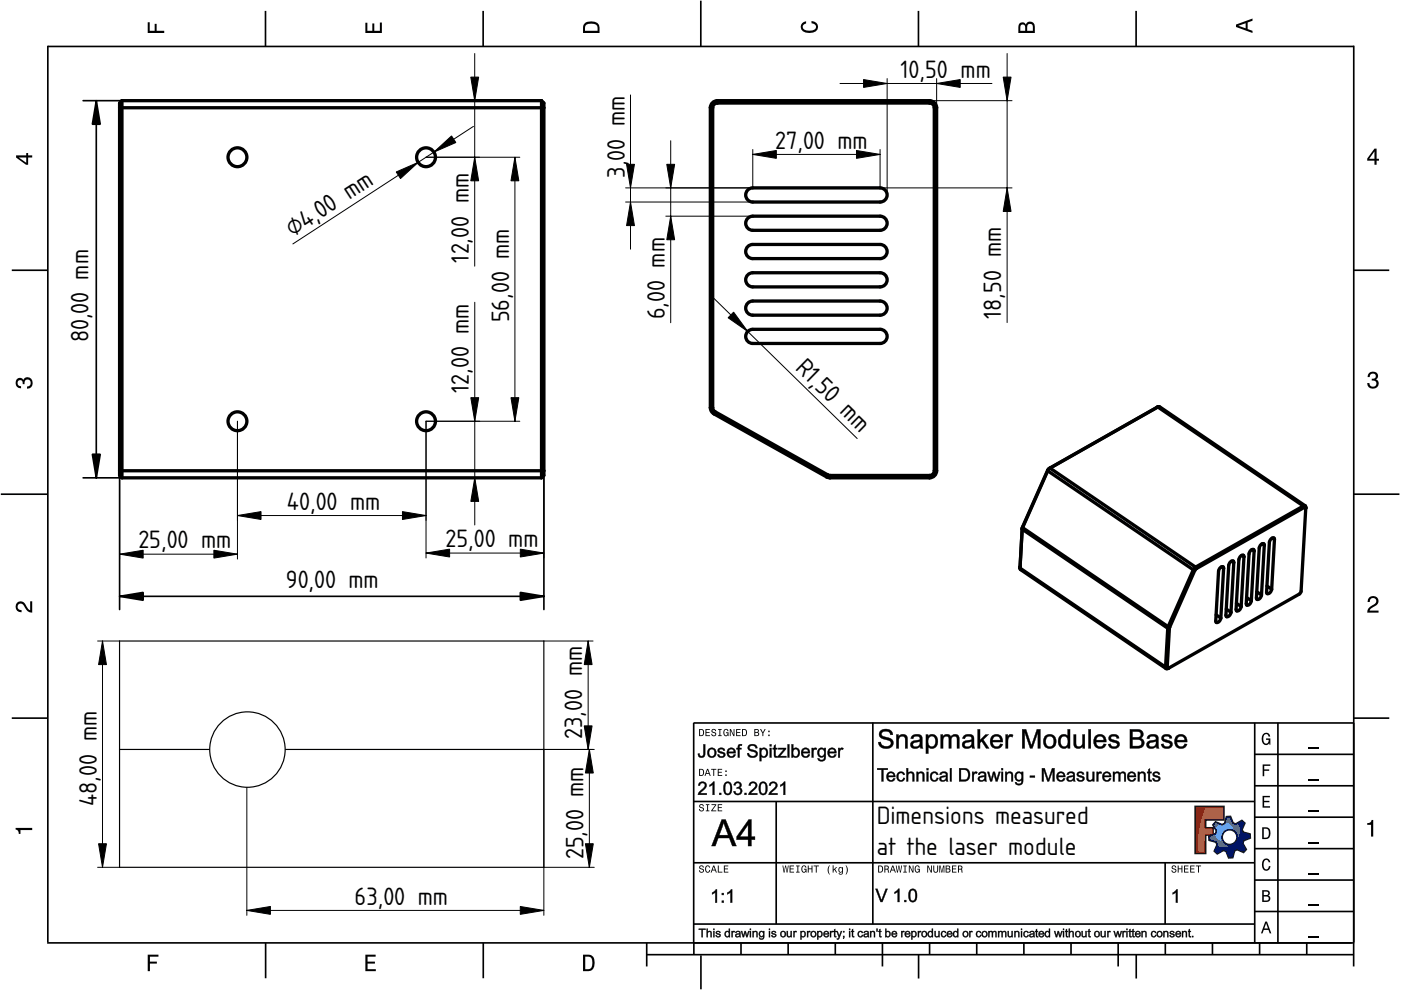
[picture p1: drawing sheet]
<svg xmlns="http://www.w3.org/2000/svg" width="297mm" height="210mm" viewBox="0 0 297 210" stroke-linecap="round" stroke-linejoin="round" font-family="sans-serif">
<defs><g id="words">
<g font-size="5">
<text x="190.9" y="16.5">10,50 mm</text>
<text x="164.4" y="31.5">27,00 mm</text>
<text x="132.4" y="37.7" transform="rotate(-90 132.4 37.7)">3,00 mm</text>
<text x="62" y="50.3" transform="rotate(-33 62 50.3)">⌀4,00 mm</text>
<text x="99.4" y="55.7" transform="rotate(-90 99.4 55.7)">12,00 mm</text>
<text x="107.9" y="68.3" transform="rotate(-90 107.9 68.3)">56,00 mm</text>
<text x="141" y="67.7" transform="rotate(-90 141 67.7)">6,00 mm</text>
<text x="212.3" y="67.6" transform="rotate(-90 212.3 67.6)">18,50 mm</text>
<text x="18.7" y="72.6" transform="rotate(-90 18.7 72.6)">80,00 mm</text>
<text x="99.4" y="83.3" transform="rotate(-90 99.4 83.3)">12,00 mm</text>
<text x="168.5" y="78.3" transform="rotate(44 168.5 78.3)">R1,50 mm</text>
<text x="60.8" y="108.1">40,00 mm</text>
<text x="29.4" y="116.3">25,00 mm</text>
<text x="94.5" y="116">25,00 mm</text>
<text x="60.6" y="124.8">90,00 mm</text>
<text x="123.5" y="156.6" transform="rotate(-90 123.5 156.6)">23,00 mm</text>
<text x="20.5" y="170.9" transform="rotate(-90 20.5 170.9)">48,00 mm</text>
<text x="185.9" y="174.7">Dimensions measured</text>
<text x="123.7" y="182.2" transform="rotate(-90 123.7 182.2)">25,00 mm</text>
<text x="185.9" y="181.3">at the laser module</text>
<text x="75.2" y="191.8">63,00 mm</text>
</g>
</g></defs>
<g fill="none" stroke="#000" stroke-width=".35">
<path d="M10.1 9.7v190.1M10.1 9.9h277M56.3 2.3v7.5M102.4 2.3v7.5M148.6 .1v9.8M194.7 2.3v7.5M240.9 2.3v7.5M287 9.7v195.2M2.5 57.3h7.5M287.1 57.3h7.4M.2 104.8h10M287 104.8h9.7"/>
<path d="M2.5 152.3h7.5M147 153.3h140.1M147.1 153.3v49.1M185.1 153.2v42.8M266 159.9h21M266 153.3v46.7M270.9 153.3v46.7M287.1 152.3h7.4M147 169.9h119M164.6 169.9v26M266 179.9h21M266 173.3h21"/>
<path d="M266 166.6h21M10 199.9h277.1M56.3 199.9v7.5M102.5 199.9v7.5M137.1 199.9v5M147 195.9h119M147 182.9h119M157.1 199.9v2.5M167.1 199.9v2.5M177.1 199.9v2.5M187.1 199.9v5M197.1 199.9v2.5"/>
<path d="M207.1 199.9v2.5M217.1 199.9v2.5M227.1 199.9v2.5M237.1 199.9v5M247 182.9v13M247.1 199.9v2.5M257.1 199.9v2.5M266 193.3h21M266 186.6h21M267.1 199.9v2.5M277.1 199.9v2.5M137.1 202.4h150"/>
<path d="M148.6 202.6v7.2M194.8 202.4v5.1M240.9 202.4v5.1"/>
</g>
<g fill="#000">
<path d="M31.3 4.7h.4v1.8h1.1v-1.4h.4v1.4h1.6v.5h-3.5z" fill-rule="evenodd"/>
<path d="M77.5 4.8h.4v1.7h1v-1.5h.5v1.5h1.1v-1.7h.5v2.2h-3.5z" fill-rule="evenodd"/>
<path d="M124.1 4.9a2.19 2.19 0 0 0-.5 2.1h3.5v-1.2a1.42 1.42 0 0 0-1.7-1.3zM124.3 5.2a2.14 2.14 0 0 1 2.3 .3l.1 1h-2.7l.1-1z" fill-rule="evenodd"/>
<path d="M170.1 4.9l.8-.4v.5a.7 .7 0 0 0-.7 .5 .7 .7 0 0 0 .3 .8 1.69 1.69 0 0 0 2.5-.6 .9 .9 0 0 0-.9-.8v-.5a1.24 1.24 0 0 1 1.3 1.1 1.24 1.24 0 0 1-1 1.4 2.22 2.22 0 0 1-2.5-.7l-.1-.5z" fill-rule="evenodd"/>
<path d="M216.1 5l-.2 .8v1.2h3.5v-1.3a.98 .98 0 0 0-.7-1.1 .98 .98 0 0 0-1.2 .6 .84 .84 0 0 0-1.4-.2zM216.4 5.3a.54 .54 0 0 1 .7-.1 .54 .54 0 0 1 .3 .6v.7h-1.1zM217.9 5.2a.62 .62 0 0 1 .7-.1 .62 .62 0 0 1 .4 .6v.8h-1.2z" fill-rule="evenodd"/>
<path d="M262.1 5.2v.5l3.5 1.3v-.5l-1.1-.3v-1.4l1.1-.4v-.5zM262.6 5.5l1.5-.6v1.1z" fill-rule="evenodd"/>
<path d="M3.4 32.9v.5l2.1 1.5h.5v-1.5h.8v-.5h-.8v-.5h-.4v.5zM4 33.4h1.6v1.1z" fill-rule="evenodd"/>
<path d="M291.4 31.5l-1.5 2.1v.5h1.5v.8h.5v-.8h.5v-.4h-.5v-2.2zM291.4 32.1v1.6h-1.1z" fill-rule="evenodd"/>
<path d="M3.6 80.4a.86 .86 0 0 1 1.4 .1 1.06 1.06 0 0 1 1.2-.5 1.06 1.06 0 0 1 .7 1.2 1.1 1.1 0 0 1-1.2 1.2v-.4a.71 .71 0 0 0 .8-1 .71 .71 0 0 0-1.3-.1v.6h-.4a.61 .61 0 0 0-.3-.8 .61 .61 0 0 0-.8 .2 .61 .61 0 0 0 .2 .8l.6 .2v.4a1.15 1.15 0 0 1-1.2-.6 1.15 1.15 0 0 1 .3-1.3z" fill-rule="evenodd"/>
<path d="M290.3 79.1a1.08 1.08 0 0 1 1.3-.2 1.08 1.08 0 0 1 .5 1.3l-.4 .2a1.06 1.06 0 0 1 .6 1.3 1.06 1.06 0 0 1-1.2 .7 1.1 1.1 0 0 1-1.2-1.2h.4a.71 .71 0 0 0 1 .8 .71 .71 0 0 0 .1-1.3h-.6v-.4a.61 .61 0 0 0 .8-.3 .61 .61 0 0 0-.2-.8 .61 .61 0 0 0-.8 .2l-.2 .5h-.4z" fill-rule="evenodd"/>
<path d="M3.6 127.8a1.22 1.22 0 0 1 2 .7l.4 .6 .4 .3v-1.9h.4v2.4a1.8 1.8 0 0 1-1.7-1.4 .71 .71 0 0 0-.9-.5 .71 .71 0 0 0-.5 .8 .71 .71 0 0 0 .9 .6v.4a1.18 1.18 0 0 1-1.2-.6 1.18 1.18 0 0 1 .2-1.4z" fill-rule="evenodd"/>
<path d="M290.3 126.7a1.18 1.18 0 0 1 1.9 .3 1.18 1.18 0 0 1-1 1.7l-.5 .3-.3 .5h1.9v.4h-2.4a1.8 1.8 0 0 1 1.4-1.7 .71 .71 0 0 0 .5-.9 .71 .71 0 0 0-.9-.5 .71 .71 0 0 0-.5 .8h-.4z" fill-rule="evenodd"/>
<path d="M148.2 154.6v1.5h.5a.77 .77 0 0 0 .6-.8 .77 .77 0 0 0-.6-.7zM148.4 154.8a.58 .58 0 0 1 .7 .5 .58 .58 0 0 1-.7 .6zM149.6 154.6v1.5h.9v-.2h-.7v-.5h.6v-.2h-.6v-.4h.7v-.2zM151 154.7a.53 .53 0 0 0 0 .6 .53 .53 0 0 0 .6 .2 .32 .32 0 0 1-.3 .5 .32 .32 0 0 1-.3-.4h-.2a.5 .5 0 0 0 .7 .5 .5 .5 0 0 0 .1-.8l-.4-.1a.28 .28 0 0 1-.1-.4 .28 .28 0 0 1 .4-.1 .28 .28 0 0 1 .1 .3h.2a.51 .51 0 0 0-.3-.4 .51 .51 0 0 0-.5 .1zM152.3 154.6v.2h.2v1.1h-.2v.2h.7v-.2h-.3v-1.1h.3v-.2zM153.5 154.7a.81 .81 0 0 0 .5 1.4l.3-.2 .2 .2v-.8h-.6v.1h.4l-.2 .5a.6 .6 0 0 1-.5-.6 .6 .6 0 0 1 .4-.6l.2 .3h.2l-.1-.3a.53 .53 0 0 0-.8 0zM154.7 154.6v1.5h.2v-1.3l.6 1.3h.2v-1.5h-.2v1.2l-.5-1.2zM156.1 154.6v1.5h.9v-.2h-.7v-.5h.6v-.2h-.6v-.4h.7v-.2zM157.3 154.6v1.5h.5a.77 .77 0 0 0 .6-.8 .77 .77 0 0 0-.6-.7zM157.5 154.8a.58 .58 0 0 1 .7 .5 .58 .58 0 0 1-.7 .6zM159.9 154.6v1.5h.6a.42 .42 0 0 0 .5-.3 .42 .42 0 0 0-.3-.5l.2-.2-.1-.4zM160.1 154.8h.3a.23 .23 0 0 1 .3 .2 .23 .23 0 0 1-.3 .2h-.3zM160.1 155.4h.4a.26 .26 0 0 1 .3 .2 .26 .26 0 0 1-.3 .3h-.4zM161.1 154.6l.5 .9v.6h.2v-.6l.5-.9h-.2l-.4 .7-.3-.7zM162.9 155.8v.3h.3v-.3zM162.9 154.9v.3h.3v-.3z" fill-rule="evenodd"/>
<path d="M267.8 155.7a.85 .85 0 0 1 .9-.3 .85 .85 0 0 1 .6 .8h-.3l-.1-.3a.49 .49 0 0 0-.4-.3 .49 .49 0 0 0-.5 .3 1.2 1.2 0 0 0 .4 1.8 .66 .66 0 0 0 .6-.8h-.6v-.3h.9v1.3h-.1l-.1-.3-.3 .3a.85 .85 0 0 1-1.2-.7v-1.1z" fill-rule="evenodd"/>
<path d="M3.3 175.5h3.5v.5h-2.5v.8h-.3a.77 .77 0 0 0-.7-.9z" fill-rule="evenodd"/>
<path d="M148.4 170.6a.53 .53 0 0 0 0 .6 .53 .53 0 0 0 .6 .2 .32 .32 0 0 1-.3 .5 .32 .32 0 0 1-.3-.4h-.2a.5 .5 0 0 0 .7 .6 .5 .5 0 0 0 .1-.9l-.4-.1a.28 .28 0 0 1-.1-.4 .28 .28 0 0 1 .4-.1 .28 .28 0 0 1 .1 .4h.2a.51 .51 0 0 0-.3-.5 .51 .51 0 0 0-.5 .1zM149.7 170.5v.2h.2v1.1h-.2v.2h.7v-.2h-.3v-1.1h.3v-.2zM150.8 170.5v.2h.8l-.8 1.3h1.1v-.2h-.9l.9-1.3zM152.2 170.5v1.5h.9v-.2h-.7v-.5h.6v-.2h-.6v-.4h.7v-.2z" fill-rule="evenodd"/>
<path d="M148.2 163v1.5h.5a.77 .77 0 0 0 .6-.7 .77 .77 0 0 0-.6-.8zM148.4 163.2a.57 .57 0 0 1 .7 .6 .57 .57 0 0 1-.7 .5zM149.9 163l-.5 1.5h.2l.1-.4h.6l.2 .4h.2l-.6-1.5zM150 163.2l.3 .7h-.5zM150.8 163v.2h.4v1.3h.2v-1.3h.5v-.2zM152.2 163v1.5h.9v-.2h-.7v-.5h.6v-.2h-.6v-.4h.7v-.2zM153.8 164.2v.3h.3v-.3zM153.8 163.4v.3h.3v-.3z" fill-rule="evenodd"/>
<path d="M253.4 171h6.1v2.8h-3.9v1.7h1.6v1.5h-1.6v4h-2.2z" fill-rule="evenodd"/>
<path d="M257.7 174.3l-.5 .6 .7 1.3-.2 .6-1.4 .5v.9l1.5 .4 .3 .5-.7 1.4 .7 .5 1.3-.7 .6 .2 .5 1.4 .9-.1 .3-1.4 .6-.3 1.4 .6 .5-.6-.7-1.3 .2-.6 1.4-.5-.1-.9-1.4-.4-.3-.5 .6-1.4-.6-.6-1.3 .8-.6-.2-.5-1.4h-.9l-.4 1.5-.5 .2zM259.1 177.5a1.6 1.6 0 0 1 3.2 0 1.6 1.6 0 0 1-3.2 0z" fill-rule="evenodd"/>
<path d="M267.7 168.7h1.5v.3h-1.2v.8h1.1v.3h-1.1v.8h1.3v.3h-1.6z" fill-rule="evenodd"/>
<path d="M267.7 162.1h1.6v.3h-1.3v.7h1.1v.3h-1.1v1.2h-.3z" fill-rule="evenodd"/>
<path d="M267.6 175.4v2.5h.8a1.37 1.37 0 0 0 .7-2.2 1.56 1.56 0 0 0-1.5-.3zM267.9 175.7a.98 .98 0 0 1 1.2 .7 .98 .98 0 0 1-.7 1.2h-.5z" fill-rule="evenodd"/>
<path d="M289.9 174.5a.77 .77 0 0 0 .9-.6h.4v3.5h-.5v-2.5h-.8z" fill-rule="evenodd"/>
<path d="M148.4 183.6a.53 .53 0 0 0 0 .6 .53 .53 0 0 0 .6 .2 .32 .32 0 0 1-.3 .5 .32 .32 0 0 1-.3-.4h-.2a.5 .5 0 0 0 .7 .6 .5 .5 0 0 0 .1-.9l-.4-.1a.28 .28 0 0 1-.1-.4 .28 .28 0 0 1 .4-.1 .28 .28 0 0 1 .1 .4h.2a.51 .51 0 0 0-.3-.5 .51 .51 0 0 0-.5 .1zM149.6 183.7l-.1 .2a.67 .67 0 0 0 .1 .9 .67 .67 0 0 0 .8 .1l.2-.4h-.2l-.2 .3a.6 .6 0 0 1-.5-.5 .6 .6 0 0 1 .4-.6l.3 .3h.2l-.2-.4a.5 .5 0 0 0-.8 .1zM151.2 183.5l-.5 1.5h.2l.1-.4h.6l.2 .4h.2l-.6-1.5zM151.3 183.7l.3 .7h-.5zM152.2 183.5v1.5h1v-.2h-.8v-1.3zM153.5 183.5v1.5h.9v-.2h-.7v-.5h.6v-.2h-.6v-.4h.7v-.2z" fill-rule="evenodd"/>
<path d="M165.9 183.5l.3 1.5h.1l.3-1.3 .2 1.3h.2l.2-1.5h-.1l-.2 1.3-.2-1.3h-.2l-.2 1.3-.2-1.3zM167.4 183.5v1.5h1v-.2h-.8v-.5h.7v-.2h-.7v-.4h.7v-.2zM168.8 183.5v.2h.3v1.1h-.3v.2h.7v-.2h-.2v-1.1h.2v-.2zM170.1 183.7a.82 .82 0 0 0 .5 1.3l.3-.2 .1 .2v-.8h-.5v.2h.3l-.2 .4a.6 .6 0 0 1-.5-.5 .6 .6 0 0 1 .5-.6l.2 .3h.2l-.2-.4a.53 .53 0 0 0-.7 .1zM171.3 183.5v1.5h.2v-.7h.6v.7h.2v-1.5h-.2v.6h-.6v-.6zM172.5 183.5v.2h.5v1.3h.2v-1.3h.4v-.2zM175.8 183.5a1.35 1.35 0 0 0 .2 1.9 1.84 1.84 0 0 1 0-1.9zM176.5 183.5v1.5h.2v-.4l.2-.2 .4 .6h.2l-.4-.7 .4-.5h-.2l-.6 .6v-.9zM177.9 184a.59 .59 0 0 0-.2 .7 .59 .59 0 0 0 .7 .3l.1-.2a.31 .31 0 0 1-.1 .5 .31 .31 0 0 1-.4-.2h-.2a.47 .47 0 0 0 .5 .4 .47 .47 0 0 0 .4-.5v-1.2h-.2v.2l-.3-.2zM178 184.1l.1-.1a.42 .42 0 0 1 .4 .4 .42 .42 0 0 1-.4 .5l-.1-.3zM179.3 183.5a1.85 1.85 0 0 1 0 1.9 1.22 1.22 0 0 0 0-1.9z" fill-rule="evenodd"/>
<path d="M186.2 183.5v1.5h.5a.77 .77 0 0 0 .6-.7 .77 .77 0 0 0-.6-.8zM186.4 183.7a.58 .58 0 0 1 .6 .6 .58 .58 0 0 1-.6 .5zM187.5 183.5v1.5h.2v-.6a.45 .45 0 0 1 .5 .1 .45 .45 0 0 1 .1 .5h.2l-.2-.7a.42 .42 0 0 0 .1-.5 .42 .42 0 0 0-.4-.3zM187.7 183.7h.2a.26 .26 0 0 1 .4 .3 .26 .26 0 0 1-.4 .2h-.2zM189.2 183.5l-.6 1.5h.2l.2-.4h.6l.1 .4h.2l-.5-1.5zM189.3 183.7l.2 .7h-.4zM189.9 183.5l.3 1.5h.2l.2-1.3 .2 1.3h.2l.3-1.5h-.2l-.2 1.3-.2-1.3h-.2l-.2 1.3-.2-1.3zM191.5 183.5v.2h.3v1.1h-.3v.2h.8v-.2h-.3v-1.1h.3v-.2zM192.7 183.5v1.5h.2v-1.2l.5 1.2h.3v-1.5h-.2v1.2l-.6-1.2zM194.1 183.7a.81 .81 0 0 0 .5 1.3l.3-.2 .1 .2v-.8h-.5v.2h.3l-.2 .4a.6 .6 0 0 1-.5-.5 .6 .6 0 0 1 .5-.6l.2 .3h.2l-.2-.4a.53 .53 0 0 0-.7 .1zM196.6 183.5v1.5h.2v-1.2l.6 1.2h.2v-1.5h-.2v1.2l-.6-1.2zM197.9 183.5v.9a.52 .52 0 0 0 .5 .6 .52 .52 0 0 0 .5-.6v-.9h-.2v.9a.33 .33 0 0 1-.3 .5 .33 .33 0 0 1-.3-.5v-.9zM199.2 183.5v1.5h.1v-1.4l.3 1.4h.2l.3-1.4v1.4h.1v-1.5h-.2l-.3 1.3-.3-1.3zM200.5 183.5v1.5h.6a.42 .42 0 0 0 .4-.3 .42 .42 0 0 0-.2-.5l.2-.2-.1-.4zM200.7 183.7h.3a.23 .23 0 0 1 .3 .2 .23 .23 0 0 1-.3 .2h-.3zM200.7 184.3h.3a.26 .26 0 0 1 .3 .3 .26 .26 0 0 1-.3 .2h-.3zM201.8 183.5v1.5h1v-.2h-.8v-.5h.7v-.2h-.7v-.4h.8v-.2zM203.1 183.5v1.5h.2v-.6a.45 .45 0 0 1 .5 .1 .45 .45 0 0 1 .1 .5h.2l-.2-.7a.42 .42 0 0 0 .1-.5 .42 .42 0 0 0-.4-.3zM203.3 183.7h.3a.26 .26 0 0 1 .3 .3 .26 .26 0 0 1-.4 .2h-.2z" fill-rule="evenodd"/>
<path d="M248.5 183.6a.53 .53 0 0 0 0 .6 .53 .53 0 0 0 .6 .2 .32 .32 0 0 1-.2 .5 .32 .32 0 0 1-.3-.4h-.2a.5 .5 0 0 0 .6 .6 .5 .5 0 0 0 .2-.9l-.4-.1a.28 .28 0 0 1-.1-.4 .28 .28 0 0 1 .3-.1 .28 .28 0 0 1 .2 .4h.2a.51 .51 0 0 0-.3-.5 .51 .51 0 0 0-.6 .1zM249.7 183.5v1.5h.2v-.7h.6v.7h.2v-1.5h-.2v.6h-.6v-.6zM251 183.5v1.5h1v-.2h-.8v-.5h.7v-.2h-.7v-.4h.8v-.2zM252.3 183.5v1.5h1v-.2h-.8v-.5h.7v-.2h-.7v-.4h.8v-.2zM253.5 183.5v.2h.5v1.3h.2v-1.3h.5v-.2z" fill-rule="evenodd"/>
<path d="M268.3 195.4l-1 2.5h.4l.2-.7h1l.3 .7h.3l-.9-2.5zM268.4 195.8l.4 1.1h-.7z" fill-rule="evenodd"/>
<path d="M267.6 188.7v2.5h1a.7 .7 0 0 0 .7-.5 .7 .7 0 0 0-.4-.8 .61 .61 0 0 0 .3-.8 .61 .61 0 0 0-.7-.4zM267.9 189h.6a.38 .38 0 0 1 .4 .4 .38 .38 0 0 1-.5 .4h-.5zM267.9 190.1h.6a.44 .44 0 0 1 .5 .4 .44 .44 0 0 1-.5 .4h-.6z" fill-rule="evenodd"/>
<path d="M267.8 182.3a.85 .85 0 0 1 .9-.3 .85 .85 0 0 1 .6 .8h-.3l-.1-.2a.47 .47 0 0 0-.4-.3 .47 .47 0 0 0-.4 .3 1.21 1.21 0 0 0 .4 1.7 .64 .64 0 0 0 .5-.7h.4a.89 .89 0 0 1-.8 1 .89 .89 0 0 1-1-.7v-1.1z" fill-rule="evenodd"/>
<path d="M31.3 202.4h2.3v.4h-1.8v1.1h1.5v.4h-1.5v1.6h-.5z" fill-rule="evenodd"/>
<path d="M77.5 202.4h2.1v.4h-1.7v1.1h1.6v.4h-1.6v1.2h1.8v.4h-2.2z" fill-rule="evenodd"/>
<path d="M123.6 202.4v3.5h1.2a1.42 1.42 0 0 0 1.3-1.7 1.38 1.38 0 0 0-1.3-1.8zM124.1 202.8l1 .1a1.89 1.89 0 0 1 0 2.5l-1 .1z" fill-rule="evenodd"/>
</g>
<path d="M277.3 158.6h2.2M277.3 178.6h2.2M277.3 172h2.2M277.3 165.3h2.2M277.3 198.6h2.2M277.3 192h2.2M277.3 185.3h2.2" fill="none" stroke="#000" stroke-width=".25"/>
<g fill="#000">
<path d="M248.6 189.3l.8-.7h.3v2.8h-.4v-2.2l-.7 .4z"/>
<path d="M149.1 157.8h.4v1.9a.8 .8 0 0 1-.7 1 .8 .8 0 0 1-.8-.9l.3-.1 .1 .3a.38 .38 0 0 0 .5 .3 .38 .38 0 0 0 .2-.6zM149.1 157.8l.1 1.9a.46 .46 0 0 1-.4 .7 .46 .46 0 0 1-.5-.6h-.3a.73 .73 0 0 0 .8 .8 .73 .73 0 0 0 .7-.9v-1.9zM150.3 158.7a1.05 1.05 0 0 1 1.4 .2 1.05 1.05 0 0 1-.2 1.5 1.05 1.05 0 0 1-1.4-.2l-.1-1zM150.3 158.8a1.03 1.03 0 0 0-.2 1.3 1.03 1.03 0 0 0 1.3 .4 1.02 1.02 0 0 0 .3-1.4 1.02 1.02 0 0 0-1.4-.3zM150.5 159a.7 .7 0 0 0-.1 .9 .7 .7 0 0 0 .8 .3 .69 .69 0 0 0 .3-.9 .69 .69 0 0 0-1-.3zM150.5 159a.77 .77 0 0 1 1.1 .4 .77 .77 0 0 1-.7 1 .84 .84 0 0 1-.4-1.4zM152.3 158.7h.1a.85 .85 0 0 1 1.4 .4l-.4 .1a.41 .41 0 0 0-.4-.3 .41 .41 0 0 0-.4 .3l.4 .2a.68 .68 0 0 1 .8 .6 .68 .68 0 0 1-.8 .7 .71 .71 0 0 1-.9-.7l.3-.1a.5 .5 0 0 0 .5 .4 .5 .5 0 0 0 .5-.3l-.2-.1a.92 .92 0 0 1-1.1-.9zM152.3 158.8a.6 .6 0 0 0 0 .7 .6 .6 0 0 0 .7 .2l.4 .2a.5 .5 0 0 1-.4 .5 .5 .5 0 0 1-.6-.5l-.3 .1a.82 .82 0 0 0 .9 .6 .82 .82 0 0 0 .7-.7l-.2-.3-1-.4a.48 .48 0 0 1 .4-.4 .48 .48 0 0 1 .5 .4l.3-.1a.88 .88 0 0 0-1.4-.3zM154.3 158.8a.96 .96 0 0 1 1.2-.2 .96 .96 0 0 1 .5 1.1h-1.5a.56 .56 0 0 0 .4 .6 .56 .56 0 0 0 .7-.4l.4 .1a.83 .83 0 0 1-1.2 .7 1.16 1.16 0 0 1-.5-1.9zM154.4 158.9a1 1 0 0 0-.1 1.4 1 1 0 0 0 1.4 0l.3-.3h-.4a.59 .59 0 0 1-.7 .4 .59 .59 0 0 1-.4-.8l1.5 .1a1.1 1.1 0 0 0-1-1.1zM154.7 159l-.2 .4h1.1a.51 .51 0 0 0-.3-.5 .51 .51 0 0 0-.6 .1zM154.6 159l.5-.2 .3 .1 .2 .5h-1.2zM156.5 157.9l.3-.1h.6l-.1 .4a.33 .33 0 0 0-.4 0 .33 .33 0 0 0-.1 .4h.4v.3h-.4v1.7h-.4l.1-1.7h-.4v-.3h.4zM156.5 158.1v.5h-.4v.3l.4-.1v1.8h.3l-.1-1.8 .5 .1v-.3h-.4a.36 .36 0 0 1 0-.4 .36 .36 0 0 1 .5-.1v-.3h-.5zM158.7 158a1.12 1.12 0 0 1 1.9 .6l-.4 .1a.64 .64 0 0 0-.6-.6 .64 .64 0 0 0-.6 .5l.6 .3a.93 .93 0 0 1 1.1 1 .93 .93 0 0 1-1.3 .8 .91 .91 0 0 1-1-1l.4-.1a.75 .75 0 0 0 .7 .7 .75 .75 0 0 0 .7-.6l-1.3-.6a.67 .67 0 0 1-.2-1.1zM158.8 158a.75 .75 0 0 0-.1 .9 .75 .75 0 0 0 .8 .4l.5 .2a.49 .49 0 0 1 .3 .6 .49 .49 0 0 1-.7 .3 .69 .69 0 0 1-.8-.7h-.4a1.12 1.12 0 0 0 1.1 .9 1.12 1.12 0 0 0 1.1-.8l-.1-.4-.3-.3-1.2-.3a.63 .63 0 0 1 .3-.8 .63 .63 0 0 1 .8 .3l.1 .3h.3a1.02 1.02 0 0 0-1.7-.6zM161 158.6h.4v.3a.79 .79 0 0 1 .8-.4 .79 .79 0 0 1 .6 .7 .96 .96 0 0 1-.2 1.2 .96 .96 0 0 1-1.2 0l.1 1h-.5zM161.1 158.6v2.8h.3v-1.1a.86 .86 0 0 0 1.1 .1 .86 .86 0 0 0 .2-1.2 .74 .74 0 0 0-.6-.6 .74 .74 0 0 0-.8 .4l.1-.4zM161.6 159a.73 .73 0 0 0-.2 .8 .73 .73 0 0 0 .7 .5 .75 .75 0 0 0 .3-.8 .75 .75 0 0 0-.7-.6zM161.5 159a.65 .65 0 0 1 .9 0 .65 .65 0 0 1 .1 .8 .59 .59 0 0 1-.7 .6 .59 .59 0 0 1-.5-.8zM163.2 157.8h.4v.5h-.4zM163.2 157.8v.4h.4v-.4zM163.2 158.6h.4v2h-.4zM163.2 158.6v2h.4v-2zM164.1 158.1l.4-.3-.1 .8h.4v.3h-.4l.1 1.3 .3 .1 .1 .3a.57 .57 0 0 1-.6 0 .57 .57 0 0 1-.2-.6v-1.1h-.3v-.3h.3zM164.1 158.1v.5h-.2v.3l.2-.1v1.2a.46 .46 0 0 0 .2 .5 .46 .46 0 0 0 .5 .1v-.3a.27 .27 0 0 1-.3 0 .27 .27 0 0 1-.1-.3v-1.2l.4 .1v-.3h-.4v-.7zM165 158.6h1.7v.2l-1.4 1.5h1.5v.3h-1.9v-.3l1.3-1.4h-1.2zM165 158.6v.3l1.3-.1-1.4 1.5v.3h1.8v-.3l-1.4 .1 1.3-1.6v-.2zM167 157.8h.4v2.8h-.4zM167 157.8v2.8h.3v-2.8zM167.8 157.8h.4v1a.78 .78 0 0 1 .8-.3 .78 .78 0 0 1 .6 .6 .96 .96 0 0 1-.2 1.3 .96 .96 0 0 1-1.3 0l.1 .2h-.4zM167.8 157.8v2.8h.3v-.4a.83 .83 0 0 0 1.1 .3 .83 .83 0 0 0 .3-1.1 .76 .76 0 0 0-.5-.8 .76 .76 0 0 0-.9 .3l.1-1.1zM168.3 159a.71 .71 0 0 0-.1 .9 .71 .71 0 0 0 .7 .4 .74 .74 0 0 0 .3-.8 .74 .74 0 0 0-.7-.6zM168.3 159a.65 .65 0 0 1 .8 0 .65 .65 0 0 1 .1 .8 .53 .53 0 0 1-.3 .6 .53 .53 0 0 1-.7-.3l-.1-.5zM170.1 158.8a.96 .96 0 0 1 1.2-.2 .96 .96 0 0 1 .4 1.1h-1.4a.56 .56 0 0 0 .4 .6 .56 .56 0 0 0 .7-.4l.3 .1a.83 .83 0 0 1-1.2 .7 1.16 1.16 0 0 1-.4-1.9zM170.2 158.9a1 1 0 0 0-.1 1.4 1 1 0 0 0 1.4 0l.2-.3h-.3a.59 .59 0 0 1-.8 .4 .59 .59 0 0 1-.4-.8l1.5 .1a1.1 1.1 0 0 0-.9-1.1zM170.4 159l-.2 .4h1.1a.51 .51 0 0 0-.3-.5 .51 .51 0 0 0-.6 .1zM170.4 159l.4-.2 .3 .1 .3 .5h-1.2zM172.1 158.6h.4l-.1 .3a.47 .47 0 0 1 .4-.4 .47 .47 0 0 1 .4 .2l-.1 .3h-.4l-.2 .2v1.4h-.4zM172.1 158.6v2h.4l-.1-1a.46 .46 0 0 1 .1-.6 .46 .46 0 0 1 .6 0l.1-.3a.61 .61 0 0 0-.8 .2v-.3zM173.6 158.8a.77 .77 0 0 1 1.2 0l-.1-.2h.4v1.7a.91 .91 0 0 1-.7 1.1 .91 .91 0 0 1-1.1-.7l.4 .1a.53 .53 0 0 0 .5 .3 .53 .53 0 0 0 .5-.3v-.5a.81 .81 0 0 1-.9 .3 .81 .81 0 0 1-.5-.7v-.7zM173.6 158.8a.93 .93 0 0 0-.2 1.3 .93 .93 0 0 0 1.3 .2h.1a.61 .61 0 0 1-.2 .8 .61 .61 0 0 1-.8-.1l-.1-.2h-.3a.86 .86 0 0 0 1 .5 .86 .86 0 0 0 .6-1l.1-1.7h-.3v.4a.76 .76 0 0 0-1.2-.2zM173.8 159a.65 .65 0 0 0-.1 .9 .65 .65 0 0 0 .9 .2 .65 .65 0 0 0 .1-.9 .65 .65 0 0 0-.9-.2zM173.8 159a.74 .74 0 0 1 1.1 .4 .74 .74 0 0 1-.7 1 .82 .82 0 0 1-.4-1.4zM175.7 158.8a.96 .96 0 0 1 1.2-.2 .96 .96 0 0 1 .4 1.1h-1.4a.56 .56 0 0 0 .4 .6 .56 .56 0 0 0 .7-.4l.3 .1a.83 .83 0 0 1-1.2 .7 1.16 1.16 0 0 1-.4-1.9zM175.8 158.9a1 1 0 0 0-.1 1.4 1 1 0 0 0 1.4 0l.2-.3h-.3a.59 .59 0 0 1-.8 .4 .59 .59 0 0 1-.4-.8l1.5 .1a1.1 1.1 0 0 0-.9-1.1zM176 159l-.2 .4h1.1a.51 .51 0 0 0-.3-.5 .51 .51 0 0 0-.6 .1zM176 159l.4-.2 .3 .1 .3 .5h-1.2zM177.7 158.6h.4l-.1 .3a.47 .47 0 0 1 .4-.4 .47 .47 0 0 1 .5 .2l-.2 .3h-.3l-.3 .2v1.4h-.4zM177.7 158.6v2h.4l-.1-1a.46 .46 0 0 1 .1-.6 .46 .46 0 0 1 .6 0l.1-.3a.61 .61 0 0 0-.8 .2v-.3z"/>
<path d="M149.1 157.8h.4v1.9a.77 .77 0 0 1-.7 .9 .77 .77 0 0 1-.8-.8h.3a.43 .43 0 0 0 .4 .5 .43 .43 0 0 0 .4-.6zM150.3 158.8a1.01 1.01 0 0 1 1.4 .2 1.01 1.01 0 0 1-.2 1.4 1.01 1.01 0 0 1-1.4-.2l-.1-.9zM150.5 159a.74 .74 0 0 0-.2 .9 .74 .74 0 0 0 .9 .4 .73 .73 0 0 0 .3-1 .73 .73 0 0 0-1-.3zM152.3 158.8a.87 .87 0 0 1 1.4 .3l-.3 .1a.4 .4 0 0 0-.5-.4 .4 .4 0 0 0-.3 .5h.2a.86 .86 0 0 1 1 .9 .89 .89 0 0 1-.9 .4 .89 .89 0 0 1-.8-.6l.3-.1a.45 .45 0 0 0 .5 .5 .45 .45 0 0 0 .4-.5l-.1-.1a.89 .89 0 0 1-1-.8zM154.4 158.8a.94 .94 0 0 1 1.1-.1 .94 .94 0 0 1 .5 1h-1.5a.59 .59 0 0 0 .4 .6 .59 .59 0 0 0 .7-.3h.4a1 1 0 0 1-1.5 .5 1 1 0 0 1-.3-1.5zM154.7 159l-.2 .4h1.1a.56 .56 0 0 0-.3-.5 .56 .56 0 0 0-.6 .1zM156.6 158l.2-.2h.5v.3l-.5 .2v.3h.4v.3h-.4v1.7h-.3v-1.7h-.4v-.3h.4zM158.7 158a1.09 1.09 0 0 1 1.9 .6h-.4a.65 .65 0 0 0-.6-.5 .65 .65 0 0 0-.7 .6l.4 .2a1.12 1.12 0 0 1 1.3 1.1 1.16 1.16 0 0 1-1.2 .6 1.16 1.16 0 0 1-1-.9h.4a.76 .76 0 0 0 .7 .6 .76 .76 0 0 0 .8-.6l-.4-.3a1.03 1.03 0 0 1-1.2-1.2zM161.1 158.6h.3v.3a.89 .89 0 0 1 1.2-.1 .89 .89 0 0 1 .2 1.2 .8 .8 0 0 1-.6 .6 .8 .8 0 0 1-.8-.2v1h-.3zM161.5 159a.73 .73 0 0 0-.1 .9 .73 .73 0 0 0 .8 .4 .75 .75 0 0 0 .3-.9 .75 .75 0 0 0-.8-.5zM163.2 157.8h.4v.4h-.4zM163.2 158.6h.4v2h-.4zM164.1 158.1l.3-.2v.7h.4v.3h-.4v1.1l.1 .3h.3v.3a.5 .5 0 0 1-.5 0 .5 .5 0 0 1-.2-.6v-1.1h-.2v-.3h.2zM165 158.6h1.6v.2l-1.2 1.5h1.3v.3h-1.8v-.3l1.3-1.4h-1.2zM167 157.8h.3v2.8h-.3zM167.8 157.8h.4v1a.88 .88 0 0 1 1.1 0 .88 .88 0 0 1 .2 1.1 .79 .79 0 0 1-.5 .7 .79 .79 0 0 1-.9-.2v.2h-.3zM168.3 159a.73 .73 0 0 0-.2 .9 .73 .73 0 0 0 .8 .4 .74 .74 0 0 0 .4-.9 .74 .74 0 0 0-.9-.5zM170.1 158.8a.94 .94 0 0 1 1.1-.1 .94 .94 0 0 1 .5 1h-1.5a.59 .59 0 0 0 .5 .6 .59 .59 0 0 0 .7-.3h.3a1 1 0 0 1-1.4 .5 1 1 0 0 1-.3-1.5zM170.4 159l-.2 .4h1.2a.56 .56 0 0 0-.4-.5 .56 .56 0 0 0-.6 .1zM172.1 158.6h.3v.3l.2-.3h.4l.2 .1-.1 .3a.45 .45 0 0 0-.5 0 .45 .45 0 0 0-.1 .6v1h-.4zM173.6 158.8l.6-.3 .6 .3v-.2h.3v1.7a.88 .88 0 0 1-.7 1.1 .88 .88 0 0 1-1-.6h.3a.57 .57 0 0 0 .8 .3 .57 .57 0 0 0 .2-.8 .97 .97 0 0 1-1.3-.2 .97 .97 0 0 1 .2-1.3zM173.8 159a.72 .72 0 0 0-.1 .9 .72 .72 0 0 0 .8 .3 .7 .7 0 0 0 .3-.9 .7 .7 0 0 0-1-.3zM175.7 158.8a.94 .94 0 0 1 1.2-.1 .94 .94 0 0 1 .4 1h-1.5a.59 .59 0 0 0 .5 .6 .59 .59 0 0 0 .7-.3h.3a1 1 0 0 1-1.4 .5 1 1 0 0 1-.3-1.5zM176 159l-.2 .4h1.2a.56 .56 0 0 0-.4-.5 .56 .56 0 0 0-.6 .1zM177.7 158.6h.3v.3l.2-.3h.4l.2 .1-.1 .3a.45 .45 0 0 0-.5 0 .45 .45 0 0 0-.1 .6v1h-.4z"/>
<path d="M186.7 154.9a1.61 1.61 0 0 1 2.6 .9l-.5 .1a.99 .99 0 0 0-.9-.8 .99 .99 0 0 0-1 .5l.3 .5 1 .2a1.23 1.23 0 0 1 1.3 1.4 1.23 1.23 0 0 1-1.6 1.1 1.42 1.42 0 0 1-1.7-1.5h.5a1.14 1.14 0 0 0 1 .9 1.14 1.14 0 0 0 1.2-.6l-.3-.5-1.7-.5a.96 .96 0 0 1-.2-1.7zM186.7 155a1.09 1.09 0 0 0-.1 1.2 1.09 1.09 0 0 0 1.1 .6l.7 .2a.66 .66 0 0 1 .5 .8 .66 .66 0 0 1-.8 .5 1.07 1.07 0 0 1-1.4-1l-.5 .1a1.66 1.66 0 0 0 1.5 1.3 1.66 1.66 0 0 0 1.7-1l-.1-.6-.6-.6-1.7-.5a.56 .56 0 0 1-.1-.7 .56 .56 0 0 1 .6-.3 .89 .89 0 0 1 1.3 .8h.5a1.55 1.55 0 0 0-2.6-.8zM190 155.7h.5v.5a1.05 1.05 0 0 1 1.3-.5 1.05 1.05 0 0 1 .7 1.2v1.8h-.6v-1.8a.67 .67 0 0 0-.8-.8 .67 .67 0 0 0-.5 1v1.6h-.6zM190.1 155.7v3h.4v-1.6a.75 .75 0 0 1 .6-1 .75 .75 0 0 1 .9 .8l-.1 1.8h.5v-2.3a1.05 1.05 0 0 0-.9-.7 1.05 1.05 0 0 0-1 .6v-.6zM193.4 155.9a1.34 1.34 0 0 1 2.2 .5v1.7l.2 .6h-.6l-.1-.4a1.27 1.27 0 0 1-2.1-.2 1.23 1.23 0 0 1 1.5-1.2l.5-.1a.74 .74 0 0 0-.6-.7 .74 .74 0 0 0-.8 .6l-.5-.1zM193.5 156l-.4 .6h.5a.76 .76 0 0 1 .5-.6 .76 .76 0 0 1 .8 .3v-.1a.37 .37 0 0 1 .2 .4 .37 .37 0 0 1-.3 .3l-1.1 .2a.9 .9 0 0 0-.6 1 1.27 1.27 0 0 0 2 .1l.1 .5h.5l-.2-.6v-1.8a1.37 1.37 0 0 0-2-.3zM193.7 157.6a.5 .5 0 0 0 .1 .7 .5 .5 0 0 0 .7-.1l.5-.3v-.7zM193.7 157.5l1.4-.4a.92 .92 0 0 1-.4 1.1 .92 .92 0 0 1-1.2-.1zM196.3 155.7h.5v.4a1.16 1.16 0 0 1 1.3-.4 1.16 1.16 0 0 1 .8 1.2 1.31 1.31 0 0 1-.5 1.6 1.31 1.31 0 0 1-1.6-.1l.1 1.4h-.6zM196.3 155.7v4.1h.5v-1.6a1.18 1.18 0 0 0 1.4 .3 1.18 1.18 0 0 0 .6-1.3 1.15 1.15 0 0 0-.6-1.4 1.15 1.15 0 0 0-1.5 .5l.1-.6zM197 156.4a1.2 1.2 0 0 0 .5 1.9 1.16 1.16 0 0 0 .8-1.1 1.16 1.16 0 0 0-.7-1.1zM197 156.3a.83 .83 0 0 1 1-.1 .83 .83 0 0 1 .4 1 .88 .88 0 0 1-.8 1.2 .88 .88 0 0 1-.9-1.2zM199.4 155.7h.5v.5a.98 .98 0 0 1 1.7 0 .97 .97 0 0 1 1.1-.5 .97 .97 0 0 1 .7 1v2h-.5v-1.9a.6 .6 0 0 0-.7-.7 .6 .6 0 0 0-.5 .9v1.7h-.6v-1.9a.59 .59 0 0 0-.6-.7 .59 .59 0 0 0-.5 .8v1.8h-.6zM199.5 155.7v3h.4v-1.6a.72 .72 0 0 1 .4-.9 .72 .72 0 0 1 .9 .4v2.1h.5l-.1-1.7a.68 .68 0 0 1 .6-.9 .68 .68 0 0 1 .7 .7v1.9h.5v-2a.91 .91 0 0 0-.8-1 .91 .91 0 0 0-1 .6 .94 .94 0 0 0-.9-.6 .94 .94 0 0 0-.8 .6v-.6zM204.4 155.9a1.34 1.34 0 0 1 2.1 .5l.1 1.7 .1 .6h-.6v-.4a1.27 1.27 0 0 1-2.1-.2 1.23 1.23 0 0 1 1.5-1.2l.5-.1a.74 .74 0 0 0-.7-.7 .74 .74 0 0 0-.8 .6l-.5-.1zM204.4 156l-.3 .6h.5a.76 .76 0 0 1 .5-.6 .76 .76 0 0 1 .8 .3v-.1a.37 .37 0 0 1 .2 .4 .37 .37 0 0 1-.3 .3l-1.1 .2a.9 .9 0 0 0-.6 1 1.27 1.27 0 0 0 2 .1v.5h.6l-.2-.6v-1.8a1.37 1.37 0 0 0-2.1-.3zM204.7 157.6a.5 .5 0 0 0 .1 .7 .5 .5 0 0 0 .6-.1l.5-.3 .1-.7zM204.6 157.5l1.5-.4a.92 .92 0 0 1-.4 1.1 .92 .92 0 0 1-1.2-.1zM207.2 154.6h.6v2.3l1.1-1.2h.8l-1.2 1.1 1.3 1.9h-.7l-1-1.5-.3 .3v1.2h-.6zM207.3 154.6v4.1h.5l-.1-1.2 .4-.4 1 1.6h.6l-1.3-1.9 1.2-1.1h-.7l-1.2 1.3 .1-2.4zM210.3 156.1a1.38 1.38 0 0 1 1.7-.3 1.38 1.38 0 0 1 .6 1.6l-2.1-.1a.83 .83 0 0 0 .6 1 .83 .83 0 0 0 1-.6h.5a1.2 1.2 0 0 1-1.6 1 1.62 1.62 0 0 1-.7-2.6zM210.3 156.1a1.47 1.47 0 0 0-.1 2 1.47 1.47 0 0 0 1.9 .3l.5-.6-.5-.1a.85 .85 0 0 1-1.1 .6 .85 .85 0 0 1-.6-1h2.2a1.32 1.32 0 0 0-.7-1.4 1.32 1.32 0 0 0-1.6 .2zM210.7 156.3l-.2 .6h1.5a.76 .76 0 0 0-.4-.7 .76 .76 0 0 0-.9 .1zM210.7 156.3l.6-.3 .5 .2 .2 .3 .1 .5h-1.7zM213.2 155.7h.5v.5a.68 .68 0 0 1 .4-.5 .68 .68 0 0 1 .7 .2l-.1 .5a.55 .55 0 0 0-.9 .2v2.1h-.6zM213.2 155.7v3h.5v-1.6a.66 .66 0 0 1 .1-.8 .66 .66 0 0 1 .8 0l.2-.4a.76 .76 0 0 0-1.2 .3l.1-.5zM216.7 154.6h.9l1.1 3.5 1.1-3.5h.8v4.1h-.6l.1-3.4-1.2 3.4h-.5l-1.2-3.5 .1 3.5h-.6zM216.7 154.6v4.1h.5l.1-3.5 1.1 3.5h.5l1.2-3.4v3.4h.5v-4.1h-.7l-1.2 3.6-1.2-3.6zM221.6 156a1.52 1.52 0 0 1 2.4 1 1.52 1.52 0 0 1-2 1.7 1.73 1.73 0 0 1-.4-2.7zM221.7 156a1.52 1.52 0 0 0-.4 1.8 1.52 1.52 0 0 0 1.7 .8 1.48 1.48 0 0 0 .8-2.1 1.48 1.48 0 0 0-2.1-.5zM222 156.4a1.07 1.07 0 0 0-.3 1.2 1.07 1.07 0 0 0 1.1 .6 1.09 1.09 0 0 0 .6-1.2 1.09 1.09 0 0 0-1.1-.8zM221.9 156.3a.98 .98 0 0 1 1.3 0 .98 .98 0 0 1 .2 1.2 .9 .9 0 0 1-1 .8 .9 .9 0 0 1-.7-1.1zM224.7 156a1.05 1.05 0 0 1 1.7 .1l-.1-1.5h.6v4.1h-.5v-.4a1.02 1.02 0 0 1-1.7 .1 1.93 1.93 0 0 1 0-2.4zM224.8 156a1.51 1.51 0 0 0-.3 1.7 1.51 1.51 0 0 0 1.4 .9l.6-.5-.1 .6h.5v-4.1h-.5v1.6a1.04 1.04 0 0 0-1.6-.2zM225.1 156.4a1.22 1.22 0 0 0 .5 1.9 1.14 1.14 0 0 0 .8-1.1 1.14 1.14 0 0 0-.8-1.1zM225 156.3a.86 .86 0 0 1 1.1-.1 .86 .86 0 0 1 .4 1 .87 .87 0 0 1-.9 1.2 .87 .87 0 0 1-.8-1.2zM227.6 155.7h.6v2.2a.71 .71 0 0 0 .9 .3 .71 .71 0 0 0 .4-.9v-1.6h.5v3h-.5l.1-.5a1.05 1.05 0 0 1-1.1 .6 1.05 1.05 0 0 1-.9-.8zM227.6 155.7l.1 1.9a1 1 0 0 0 .7 1.1 1 1 0 0 0 1.2-.6v.6h.4v-3h-.5l.1 1.6a.77 .77 0 0 1-.7 1 .77 .77 0 0 1-.8-.9v-1.7zM230.7 154.6h.6v4.1h-.6zM230.8 154.6v4.1h.5v-4.1zM232.2 156.1a1.38 1.38 0 0 1 1.7-.3 1.38 1.38 0 0 1 .6 1.6l-2.1-.1a.83 .83 0 0 0 .7 1 .83 .83 0 0 0 .9-.6h.5a1.2 1.2 0 0 1-1.6 1 1.62 1.62 0 0 1-.7-2.6zM232.3 156.1a1.47 1.47 0 0 0-.2 2 1.47 1.47 0 0 0 2 .3l.4-.6-.5-.1a.85 .85 0 0 1-1 .6 .85 .85 0 0 1-.6-1h2.1a1.32 1.32 0 0 0-.7-1.4 1.32 1.32 0 0 0-1.5 .2zM232.7 156.3l-.3 .6h1.6a.76 .76 0 0 0-.5-.7 .76 .76 0 0 0-.8 .1zM232.6 156.3l.6-.3 .5 .2 .3 .3 .1 .5h-1.7zM235.2 156l.2-.1a1.21 1.21 0 0 1 1.9 .6l-.5 .1a.64 .64 0 0 0-.6-.5 .64 .64 0 0 0-.6 .4l.6 .4a.93 .93 0 0 1 1.1 .5 .93 .93 0 0 1-.3 1.1 1.26 1.26 0 0 1-2-.8h.4a.76 .76 0 0 0 .6 .6 .76 .76 0 0 0 .8-.3l-.1-.4-.3-.1a1.35 1.35 0 0 1-1.4-1zM235.3 156a.77 .77 0 0 0-.1 .9 .77 .77 0 0 0 .7 .4l.3 .1a.5 .5 0 0 1 .7 .5 .5 .5 0 0 1-.7 .5l-.5-.2-.2-.5-.5 .1a1.23 1.23 0 0 0 1.1 .9 1.23 1.23 0 0 0 1.2-.9 1.59 1.59 0 0 0-1.5-1l-.3-.1a.63 .63 0 0 1 .5-.7 .63 .63 0 0 1 .7 .3l.1 .3 .5-.1a1.23 1.23 0 0 0-2-.5zM239.5 154.6h1.6a1.04 1.04 0 0 1 1.3 .6 1.04 1.04 0 0 1-.6 1.3 1.1 1.1 0 0 1 .8 1.2 1.1 1.1 0 0 1-1 1h-2.1zM239.6 154.6v4.1l1.5-.1a1.09 1.09 0 0 0 1.4-.7 1.09 1.09 0 0 0-.8-1.4 .98 .98 0 0 0 .6-1.2 .98 .98 0 0 0-1.2-.6zM240.1 155.1v1.2h.9a.63 .63 0 0 0 .9-.6 .63 .63 0 0 0-1-.5zM240.1 155.1h.8a.69 .69 0 0 1 .9 .3 .69 .69 0 0 1-.3 .9l-1.4 .1zM240.1 156.8v1.4l1-.1a.7 .7 0 0 0 .9-.7 .7 .7 0 0 0-1-.6zM240.1 156.8h.9a.74 .74 0 0 1 1.1 .4 .74 .74 0 0 1-.6 1h-1.4zM243.5 155.9a1.34 1.34 0 0 1 2.1 .5l.1 1.7 .1 .6h-.6l-.1-.4a1.27 1.27 0 0 1-2-.2 1.23 1.23 0 0 1 1.5-1.2l.5-.1a.74 .74 0 0 0-.7-.7 .74 .74 0 0 0-.8 .6l-.5-.1zM243.5 156l-.3 .6h.4a.76 .76 0 0 1 .6-.6 .76 .76 0 0 1 .8 .3v-.1a.37 .37 0 0 1 .2 .4 .37 .37 0 0 1-.3 .3l-1.1 .2a.9 .9 0 0 0-.7 1 1.27 1.27 0 0 0 2.1 .1v.5h.6l-.2-.6v-1.8a1.37 1.37 0 0 0-2.1-.3zM243.8 157.6a.5 .5 0 0 0 0 .7 .5 .5 0 0 0 .7-.1l.5-.3 .1-.7zM243.7 157.5l1.4-.4a.92 .92 0 0 1-.4 1.1 .92 .92 0 0 1-1.1-.1zM246.4 156l.2-.1a1.21 1.21 0 0 1 1.9 .6l-.5 .1a.64 .64 0 0 0-.6-.5 .64 .64 0 0 0-.6 .4l.6 .4a.93 .93 0 0 1 1.1 .5 .93 .93 0 0 1-.3 1.1 1.26 1.26 0 0 1-2-.8h.5a.76 .76 0 0 0 .5 .6 .76 .76 0 0 0 .8-.3l-.1-.4-.2-.1a1.35 1.35 0 0 1-1.5-1zM246.5 156a.77 .77 0 0 0-.1 .9 .77 .77 0 0 0 .7 .4l.3 .1a.5 .5 0 0 1 .7 .5 .5 .5 0 0 1-.7 .5l-.5-.2-.2-.5-.5 .1a1.23 1.23 0 0 0 1.2 .9 1.23 1.23 0 0 0 1.2-.9 1.59 1.59 0 0 0-1.5-1l-.3-.1a.63 .63 0 0 1 .4-.7 .63 .63 0 0 1 .7 .3l.1 .3 .5-.1a1.23 1.23 0 0 0-2-.5zM249.4 156.1a1.38 1.38 0 0 1 1.6-.3 1.38 1.38 0 0 1 .7 1.6l-2.1-.1a.83 .83 0 0 0 .6 1 .83 .83 0 0 0 1-.6h.5a1.2 1.2 0 0 1-1.6 1 1.62 1.62 0 0 1-.7-2.6zM249.4 156.1a1.47 1.47 0 0 0-.1 2 1.47 1.47 0 0 0 1.9 .3l.5-.6-.5-.1a.85 .85 0 0 1-1.1 .6 .85 .85 0 0 1-.6-1h2.2a1.32 1.32 0 0 0-.7-1.4 1.32 1.32 0 0 0-1.6 .2zM249.8 156.3l-.2 .6h1.5a.76 .76 0 0 0-.4-.7 .76 .76 0 0 0-.9 .1zM249.8 156.3l.6-.3 .4 .2 .3 .3 .1 .5h-1.7z"/>
<path d="M186.7 155a1.58 1.58 0 0 1 2.6 .8h-.5a1.01 1.01 0 0 0-.9-.8 1.01 1.01 0 0 0-1 .6l.3 .5a3 3 0 0 1 2.1 1 1.33 1.33 0 0 1-1.7 1.6 1.37 1.37 0 0 1-1.4-1.3l.5-.1a1.15 1.15 0 0 0 1 .9 1.15 1.15 0 0 0 1.2-.6 1.51 1.51 0 0 0-1.5-.9 1.04 1.04 0 0 1-.9-.6 1.04 1.04 0 0 1 .2-1.1zM190.1 155.7h.4v.5a1.04 1.04 0 0 1 1.3-.5 1.04 1.04 0 0 1 .6 1.2v1.8h-.5v-1.8a.72 .72 0 0 0-.8-.8 .72 .72 0 0 0-.6 1v1.6h-.4zM193.4 156a1.41 1.41 0 0 1 2.1 .3l.2 2.4h-.5l-.1-.4a1.2 1.2 0 0 1-2.1-.4 1.27 1.27 0 0 1 1.5-1h.3a.41 .41 0 0 0 .2-.5 .41 .41 0 0 0-.4-.3l-.8 .1-.2 .4h-.5zM193.7 157.5a.54 .54 0 0 0 .1 .8 .54 .54 0 0 0 .7 0 .9 .9 0 0 0 .5-1.1zM196.3 155.7h.5v.4a1.19 1.19 0 0 1 1.4-.3 1.19 1.19 0 0 1 .6 1.4 1.22 1.22 0 0 1-.5 1.3 1.22 1.22 0 0 1-1.5-.1v1.4h-.5zM197 156.4a1.23 1.23 0 0 0 .5 1.9 1.2 1.2 0 0 0 .8-1.1 1.2 1.2 0 0 0-.7-1.1zM199.5 155.7h.4v.5a.98 .98 0 0 1 1.7 0 .95 .95 0 0 1 1.1-.5 .95 .95 0 0 1 .7 1v2h-.5v-1.9a.64 .64 0 0 0-.7-.7 .64 .64 0 0 0-.5 .9v1.7h-.5v-1.9a.63 .63 0 0 0-.7-.7 .63 .63 0 0 0-.5 .8l-.1 1.8h-.4zM204.4 156a1.41 1.41 0 0 1 2.1 .3l.2 2.4h-.6v-.4a1.2 1.2 0 0 1-2.1-.4 1.27 1.27 0 0 1 1.5-1h.3a.41 .41 0 0 0 .2-.5 .41 .41 0 0 0-.5-.3l-.7 .1-.2 .4h-.5zM204.7 157.5a.54 .54 0 0 0 0 .8 .54 .54 0 0 0 .8 0 .9 .9 0 0 0 .5-1.1zM207.3 154.6h.5v2.3l1.1-1.2h.7l-1.1 1.1 1.2 1.9h-.6l-1-1.5-.3 .3v1.2h-.5zM210.3 156.1a1.36 1.36 0 0 1 1.6-.3 1.36 1.36 0 0 1 .7 1.5h-2.2a.85 .85 0 0 0 .7 1 .85 .85 0 0 0 1-.6l.5 .1a1.43 1.43 0 0 1-2 .8 1.43 1.43 0 0 1-.6-2zM210.7 156.3l-.2 .6h1.6a.8 .8 0 0 0-.5-.7 .8 .8 0 0 0-.9 .1zM213.2 155.7h.5v.5a.71 .71 0 0 1 1.1-.4l-.2 .5a.65 .65 0 0 0-.7 .1 .65 .65 0 0 0-.2 .7v1.6h-.5zM216.7 154.6h.8l1.2 3.5 1.2-3.5h.7v4.1h-.5v-3.4l-1.2 3.4h-.5l-1.2-3.5v3.5h-.5zM221.7 156a1.47 1.47 0 0 1 2.2 1 1.47 1.47 0 0 1-1.9 1.6 1.69 1.69 0 0 1-.3-2.6zM222 156.4a1.12 1.12 0 0 0-.3 1.2 1.12 1.12 0 0 0 1.1 .7 1.13 1.13 0 0 0 .6-1.3 1.13 1.13 0 0 0-1.1-.9zM224.7 156a1.07 1.07 0 0 1 1.7 .1v-1.5h.5v4.1h-.5v-.4a1.25 1.25 0 0 1-1.6 .2 1.25 1.25 0 0 1-.4-1.6zM225.1 156.4a1.26 1.26 0 0 0 .5 1.9 1.18 1.18 0 0 0 .8-1.1 1.18 1.18 0 0 0-.8-1.1zM227.6 155.7h.5v1.7a.73 .73 0 0 0 .8 .9 .73 .73 0 0 0 .6-1v-1.6h.5v3h-.4v-.5a1.03 1.03 0 0 1-1.3 .5 1.03 1.03 0 0 1-.7-1.1zM230.8 154.6h.5v4.1h-.5zM232.2 156.1a1.36 1.36 0 0 1 1.7-.3 1.36 1.36 0 0 1 .6 1.5h-2.1a.85 .85 0 0 0 .6 1 .85 .85 0 0 0 1-.6l.5 .1a1.43 1.43 0 0 1-1.9 .8 1.43 1.43 0 0 1-.6-2zM232.7 156.3l-.3 .6h1.6a.8 .8 0 0 0-.5-.7 .8 .8 0 0 0-.8 .1zM235.2 156a1.22 1.22 0 0 1 2.1 .5l-.5 .1a.65 .65 0 0 0-.6-.5 .65 .65 0 0 0-.7 .5l.4 .2a1.42 1.42 0 0 1 1.5 1 1.24 1.24 0 0 1-1.2 1 1.24 1.24 0 0 1-1.2-1l.5-.1a.7 .7 0 0 0 .6 .6 .7 .7 0 0 0 .7-.6l-.2-.2a1.66 1.66 0 0 1-1.6-1zM239.6 154.6h1.5a1.02 1.02 0 0 1 1.2 .6 1.02 1.02 0 0 1-.5 1.3 1.13 1.13 0 0 1 .7 1.4 1.13 1.13 0 0 1-1.4 .8h-1.5zM240.1 155.1v1.2h.9a.67 .67 0 0 0 .9-.6 .67 .67 0 0 0-1-.6zM240.1 156.8v1.4h1a.74 .74 0 0 0 1-.8 .74 .74 0 0 0-1.1-.6zM243.5 156a1.41 1.41 0 0 1 2.1 .3l.2 2.4h-.6l-.1-.4a1.2 1.2 0 0 1-2-.4 1.27 1.27 0 0 1 1.5-1h.3a.41 .41 0 0 0 .2-.5 .41 .41 0 0 0-.5-.3l-.7 .1-.3 .4h-.4zM243.8 157.5a.54 .54 0 0 0 0 .8 .54 .54 0 0 0 .7 0 .9 .9 0 0 0 .6-1.1zM246.5 156a1.22 1.22 0 0 1 2 .5l-.5 .1a.65 .65 0 0 0-.6-.5 .65 .65 0 0 0-.6 .5l.3 .2a1.42 1.42 0 0 1 1.5 1 1.24 1.24 0 0 1-1.2 1 1.24 1.24 0 0 1-1.2-1l.5-.1a.7 .7 0 0 0 .7 .6 .7 .7 0 0 0 .7-.6l-.3-.2a1.66 1.66 0 0 1-1.5-1zM249.4 156.1a1.36 1.36 0 0 1 1.6-.3 1.36 1.36 0 0 1 .7 1.5h-2.2a.85 .85 0 0 0 .7 1 .85 .85 0 0 0 1-.6l.5 .1a1.43 1.43 0 0 1-2 .8 1.43 1.43 0 0 1-.6-2zM249.8 156.3l-.2 .6h1.6a.8 .8 0 0 0-.5-.7 .8 .8 0 0 0-.9 .1z"/>
<path d="M148.3 165.9a.91 .91 0 0 1 1.4 .2 .91 .91 0 0 1-.5 1.4l-.7 .7h1.3v.3h-1.8a3.2 3.2 0 0 1 1.3-1.6 .53 .53 0 0 0-.2-.9 .53 .53 0 0 0-.7 .6l-.4-.1zM150.4 166.4l.8-.7h.3v2.8h-.4v-2.2l-.7 .5zM152.5 168.1h.4v.4h-.4zM153.8 165.9a.99 .99 0 0 1 1.1 .1 .99 .99 0 0 1 .3 1.2 1.01 1.01 0 0 1-.3 1.1 1.01 1.01 0 0 1-1.1 .1 2.12 2.12 0 0 1 0-2.5zM154 166.1a1.88 1.88 0 0 0 .1 2.2h.3a1.72 1.72 0 0 0 0-2.3zM155.9 165.9a.74 .74 0 0 1 1.1 0 .74 .74 0 0 1-.2 1.1 .87 .87 0 0 1 0 1.5 .87 .87 0 0 1-1.3-.7l.4-.1a.56 .56 0 0 0 .6 .6 .56 .56 0 0 0 .5-.7 .56 .56 0 0 0-.8-.4v-.3a.48 .48 0 0 0 .7-.4 .48 .48 0 0 0-.5-.5 .48 .48 0 0 0-.5 .5h-.3zM157.9 168.1h.4v.4h-.4zM159 165.9a.91 .91 0 0 1 1.4 .2 .91 .91 0 0 1-.5 1.4l-.7 .7h1.3v.3h-1.8a3.2 3.2 0 0 1 1.3-1.6 .53 .53 0 0 0-.2-.9 .53 .53 0 0 0-.7 .6l-.3-.1zM161.3 165.9a.99 .99 0 0 1 1.1 .1 .99 .99 0 0 1 .3 1.2 1.01 1.01 0 0 1-.2 1.1 1.01 1.01 0 0 1-1.2 .1 2.12 2.12 0 0 1 0-2.5zM161.5 166.1a1.88 1.88 0 0 0 .1 2.2h.3a1.72 1.72 0 0 0 0-2.3zM163.3 165.9a.91 .91 0 0 1 1.4 .2 .91 .91 0 0 1-.5 1.4l-.7 .7h1.3v.3h-1.8a3.2 3.2 0 0 1 1.3-1.6 .53 .53 0 0 0-.2-.9 .53 .53 0 0 0-.7 .6l-.3-.1zM165.4 166.4l.8-.7h.3v2.8h-.4v-2.2l-.7 .5z"/>
<path d="M148.3 165.9a.95 .95 0 0 1 1.5 .2 .95 .95 0 0 1-.6 1.4l-.7 .7h1.4v.4h-2l.3-.7 .9-.9a.51 .51 0 0 0 .3-.6 .51 .51 0 0 0-.6-.3 .51 .51 0 0 0-.4 .5h-.4zM148.3 166l-.3 .5 .4 .1a.58 .58 0 0 1 .9-.5 .58 .58 0 0 1-.1 1l-.9 .8-.3 .6h1.8v-.3h-1.4l.6-.6a1.03 1.03 0 0 0 .4-1.7l-.7-.1zM150.4 166.4l.5-.3a.4 .4 0 0 1 .6-.4v2.9h-.4v-2.2l-.7 .4zM150.4 166.4l.1 .4 .7-.5-.1 2.2h.4v-2.8h-.3l-.2 .4zM152.5 168.1h.4v.5h-.4zM152.5 168.1v.4h.4v-.4zM153.8 165.9a1.03 1.03 0 0 1 1.2 .1 1.03 1.03 0 0 1 .2 1.2 1.05 1.05 0 0 1-.2 1.1 1.05 1.05 0 0 1-1.2 .2 2.15 2.15 0 0 1 0-2.6zM153.8 165.9a2.28 2.28 0 0 0-.1 2.4 .89 .89 0 0 0 1 .1 .89 .89 0 0 0 .4-.9 1.19 1.19 0 0 0-1-1.7zM153.9 166.2a2.18 2.18 0 0 0 .3 2h.2a1.71 1.71 0 0 0 0-2.1zM154 166.1l.5-.1a1.73 1.73 0 0 1 0 2.3h-.4a1.87 1.87 0 0 1-.1-2.2zM155.8 165.9a.78 .78 0 0 1 1.2 0 .78 .78 0 0 1-.2 1.2v-.1a.76 .76 0 0 1 .6 .7 .76 .76 0 0 1-.5 .8 .88 .88 0 0 1-1.4-.8h.4a.53 .53 0 0 0 .6 .5 .53 .53 0 0 0 .4-.7 .53 .53 0 0 0-.7-.2v-.4a.45 .45 0 0 0 .6-.4 .45 .45 0 0 0-.4-.5 .45 .45 0 0 0-.5 .6l-.4-.1zM155.9 166l-.3 .5h.3a.5 .5 0 0 1 .5-.6 .5 .5 0 0 1 .5 .6 .5 .5 0 0 1-.7 .4v.3a.58 .58 0 0 1 .8 .4 .58 .58 0 0 1-.5 .7 .58 .58 0 0 1-.6-.6l-.4 .1a.85 .85 0 0 0 1.2 .7 .85 .85 0 0 0 .3-1.4l-.3-.1a.7 .7 0 0 0 .3-1 .7 .7 0 0 0-1.1 0zM157.8 168.1h.5v.5h-.5zM157.9 168.1v.4h.4v-.4zM159 165.9a.95 .95 0 0 1 1.5 .2 .95 .95 0 0 1-.5 1.4l-.8 .7h1.4v.4h-1.9l.2-.7 1-.9a.51 .51 0 0 0 .3-.6 .51 .51 0 0 0-.6-.3 .51 .51 0 0 0-.4 .5h-.5zM159.1 166l-.3 .5 .3 .1a.58 .58 0 0 1 .9-.5 .58 .58 0 0 1-.1 1l-.9 .8-.3 .6h1.8v-.3h-1.4l.6-.6a1.03 1.03 0 0 0 .4-1.7l-.7-.1zM161.3 165.9a1.03 1.03 0 0 1 1.2 .1 1.03 1.03 0 0 1 .2 1.2 1.05 1.05 0 0 1-.2 1.1 1.05 1.05 0 0 1-1.2 .2 2.15 2.15 0 0 1 0-2.6zM161.3 165.9a2.28 2.28 0 0 0-.1 2.4 .89 .89 0 0 0 1 .1 .89 .89 0 0 0 .4-.9 1.19 1.19 0 0 0-1-1.7zM161.4 166.2a2.18 2.18 0 0 0 .3 2h.2a1.71 1.71 0 0 0 0-2.1zM161.5 166.1l.5-.1a1.73 1.73 0 0 1 0 2.3h-.4a1.87 1.87 0 0 1-.1-2.2zM163.3 165.9a.95 .95 0 0 1 1.5 .2 .95 .95 0 0 1-.5 1.4l-.8 .7h1.4v.4h-1.9l.2-.7 .9-.9a.51 .51 0 0 0 .3-.6 .51 .51 0 0 0-.5-.3 .51 .51 0 0 0-.5 .5h-.4zM163.4 166l-.3 .5 .3 .1a.58 .58 0 0 1 .9-.5 .58 .58 0 0 1-.1 1l-.9 .8-.3 .6h1.8v-.3h-1.4l.6-.6a1.03 1.03 0 0 0 .4-1.7l-.7-.1zM165.4 166.4l.5-.3a.4 .4 0 0 1 .6-.4v2.9h-.4l.1-2.2-.8 .4zM165.4 166.4l.1 .4 .7-.5-.1 2.2h.4v-2.8h-.3l-.2 .4z"/>
<path d="M153 173.7h.9l2.3 5.7h-1l-.6-1.7h-2.3l-.6 1.7h-.9zM153 173.8l-2.1 5.6h.8l.5-1.8h2.5l.6 1.8h.8l-2.3-5.6zM153.4 174.4l-.2 .8-.7 1.9h1.9zM153.4 174.3l1.1 2.8h-2.1zM158.7 173.7h.6v3.7h.8v.7l-.8-.1v1.4h-.7v-1.4l-2.5 .1v-.7zM158.7 173.8l-2.5 3.6v.6h2.5l-.1 1.4h.7v-1.4h.8v-.6h-.8v-3.6zM158.6 174.9l-1.7 2.5h1.7zM158.7 174.7v2.7h-1.9z"/>
<path d="M153 173.8h.8l2.3 5.6h-.8l-.7-1.7h-2.3l-.6 1.7h-.8zM153.4 174.4l-.9 2.7h1.9zM158.7 173.8h.6v3.6h.8v.6h-.8v1.4h-.7v-1.4h-2.4v-.6zM158.6 174.9l-1.7 2.5h1.7z"/>
<path d="M186 162.8h2.2v.5l-.9-.1v2.5h-.4v-2.5l-.9 .1zM186 162.9v.3h1l-.1 2.5h.4l-.1-2.5h1v-.3zM188.2 163.9a.96 .96 0 0 1 1.2-.2 .96 .96 0 0 1 .4 1.1l-1.5-.1a.56 .56 0 0 0 .5 .7 .56 .56 0 0 0 .6-.4h.4a.83 .83 0 0 1-1.2 .7 1.16 1.16 0 0 1-.4-1.8zM188.2 163.9a1 1 0 0 0 0 1.4 1 1 0 0 0 1.4 .1l.2-.3-.4-.1a.59 .59 0 0 1-.7 .4 .59 .59 0 0 1-.4-.7h1.5a1.1 1.1 0 0 0-.9-1.1zM188.5 164.1l-.2 .4h1.1a.51 .51 0 0 0-.3-.5 .51 .51 0 0 0-.6 .1zM188.5 164l.4-.2 .3 .1 .3 .6h-1.2zM190.4 163.8a.84 .84 0 0 1 .9-.2 .84 .84 0 0 1 .5 .7h-.3a.53 .53 0 0 0-.7-.3 .53 .53 0 0 0-.3 .7 .52 .52 0 0 0 .4 .7 .52 .52 0 0 0 .6-.5h.4a.94 .94 0 0 1-1.2 .8 .94 .94 0 0 1-.6-1.2zM190.4 163.9a.97 .97 0 0 0-.1 1.3 .97 .97 0 0 0 1.4 .1l.2-.3-.4-.1a.58 .58 0 0 1-.7 .6 .58 .58 0 0 1-.4-.8 .59 .59 0 0 1 .4-.8 .59 .59 0 0 1 .7 .4l.3-.1a.85 .85 0 0 0-1.4-.3zM192.1 162.8h.5l-.1 1.1a.73 .73 0 0 1 .9-.3 .73 .73 0 0 1 .5 .8v1.3h-.5v-1.3a.45 .45 0 0 0-.5-.4 .45 .45 0 0 0-.3 .6v1.1h-.5zM192.2 162.9v2.8h.3v-1.1a.53 .53 0 0 1 .4-.7 .53 .53 0 0 1 .6 .5v1.3h.3v-1.3a.69 .69 0 0 0-.5-.8 .69 .69 0 0 0-.8 .4v-1.1zM194.3 163.6h.4l-.1 .3a.73 .73 0 0 1 .9-.3 .73 .73 0 0 1 .5 .8v1.3h-.4v-1.3a.46 .46 0 0 0-.5-.5 .46 .46 0 0 0-.4 .7v1.1h-.4zM194.3 163.7v2h.4l-.1-1.1a.53 .53 0 0 1 .5-.7 .53 .53 0 0 1 .6 .5l-.1 1.3h.4l-.1-1.6a.73 .73 0 0 0-.6-.5 .73 .73 0 0 0-.7 .5v-.4zM196.4 162.8h.5v.5h-.5zM196.5 162.9v.4h.3v-.4zM196.4 163.6h.5v2.1h-.5zM196.5 163.7v2h.3v-2zM197.5 163.8a.84 .84 0 0 1 .9-.2 .84 .84 0 0 1 .5 .7h-.3a.53 .53 0 0 0-.7-.3 .53 .53 0 0 0-.3 .7 .52 .52 0 0 0 .3 .7 .52 .52 0 0 0 .7-.5h.4a.94 .94 0 0 1-1.2 .8 .94 .94 0 0 1-.6-1.2zM197.5 163.9a.97 .97 0 0 0-.1 1.3 .97 .97 0 0 0 1.4 .1l.1-.3-.3-.1a.58 .58 0 0 1-.7 .6 .58 .58 0 0 1-.4-.8 .59 .59 0 0 1 .4-.8 .59 .59 0 0 1 .7 .4l.3-.1a.85 .85 0 0 0-1.4-.3zM199.3 163.9a.88 .88 0 0 1 1-.4 .88 .88 0 0 1 .6 .9l.2 1.3h-.5v-.3a.73 .73 0 0 1-1.1 .3 .73 .73 0 0 1-.1-1.1l1.1-.2a.49 .49 0 0 0-.4-.5 .49 .49 0 0 0-.5 .4h-.4zM199.4 163.9l-.2 .3 .4 .1a.52 .52 0 0 1 .3-.5 .52 .52 0 0 1 .6 .2l.1 .4-.9 .2a.6 .6 0 0 0-.3 .9 .99 .99 0 0 0 1.2-.2l.1 .4h.3l-.1-.4v-1.2a.97 .97 0 0 0-1.5-.2zM199.7 164.9l-.1 .1a.43 .43 0 0 0 .4 .5 .43 .43 0 0 0 .5-.4l.1-.4zM199.6 164.9l1-.3a.62 .62 0 0 1-.3 .8 .62 .62 0 0 1-.8-.3zM201.4 162.8h.4v2.9h-.4zM201.4 162.9v2.8h.4v-2.8zM203.3 162.8l1.4 .1 .5 .2a1.41 1.41 0 0 1 .5 1.6 1.17 1.17 0 0 1-1.3 1h-1.1zM203.4 162.9v2.8l1-.1a1.42 1.42 0 0 0 1.2-.9 1.42 1.42 0 0 0-.4-1.5l-.5-.3zM203.7 163.2v2.1h.6a1.08 1.08 0 0 0 1-.8 1.08 1.08 0 0 0-.5-1.2zM203.7 163.2h.6a1.13 1.13 0 0 1 1 .9 1.13 1.13 0 0 1-.7 1.3h-.9zM206.1 163.6h.4l-.1 .4a.47 .47 0 0 1 .4-.4 .47 .47 0 0 1 .5 .1l-.2 .4-.3-.1-.3 .2v1.5h-.4zM206.1 163.7v2h.4l-.1-1.1a.46 .46 0 0 1 .1-.5 .46 .46 0 0 1 .6-.1l.1-.3a.61 .61 0 0 0-.8 .3v-.3zM207.5 163.9a.88 .88 0 0 1 1-.4 .88 .88 0 0 1 .6 .9l.2 1.3h-.5v-.3a.73 .73 0 0 1-1.1 .3 .73 .73 0 0 1-.2-1.1l1.2-.2a.49 .49 0 0 0-.5-.5 .49 .49 0 0 0-.5 .4h-.4zM207.6 163.9l-.2 .3 .3 .1a.52 .52 0 0 1 .4-.5 .52 .52 0 0 1 .5 .2l.2 .4-1 .2a.6 .6 0 0 0-.3 .9 .99 .99 0 0 0 1.3-.2v.4h.4l-.2-.4 .1-1.2a.97 .97 0 0 0-1.5-.2zM207.8 164.9v.1a.43 .43 0 0 0 .3 .5 .43 .43 0 0 0 .5-.4l.1-.4zM207.8 164.9l1-.3a.62 .62 0 0 1-.3 .8 .62 .62 0 0 1-.8-.3zM209.3 163.6h.4l.4 1.6 .4-1.6h.4l.4 1.6 .4-1.6h.5l-.7 2.1h-.4l-.4-1.6-.4 1.6h-.4zM209.3 163.7l.7 2h.3l.4-1.6 .4 1.6h.4l.6-2h-.3l-.5 1.7-.4-1.7h-.3l-.5 1.6-.4-1.6zM212.3 162.8h.4v.5h-.4zM212.3 162.9v.4h.4v-.4zM212.3 163.6h.4v2.1h-.4zM212.3 163.7v2h.4v-2zM213.1 163.6h.4l-.1 .3a.73 .73 0 0 1 .9-.3 .73 .73 0 0 1 .5 .8v1.3h-.4v-1.3a.46 .46 0 0 0-.5-.5 .46 .46 0 0 0-.4 .7v1.1h-.4zM213.1 163.7v2h.4l-.1-1.1a.53 .53 0 0 1 .5-.7 .53 .53 0 0 1 .6 .5l-.1 1.3h.4l-.1-1.6a.73 .73 0 0 0-.6-.5 .73 .73 0 0 0-.7 .5v-.4zM215.4 163.8a.77 .77 0 0 1 1.2 .1v-.3h.4v1.8a.91 .91 0 0 1-.7 1.1 .91 .91 0 0 1-1.1-.7h.4a.53 .53 0 0 0 .5 .4 .53 .53 0 0 0 .4-.4l.1-.4a.81 .81 0 0 1-.9 .3 .81 .81 0 0 1-.6-.8l.1-.6zM215.5 163.9a.93 .93 0 0 0-.2 1.2 .93 .93 0 0 0 1.2 .3h.1a.61 .61 0 0 1-.2 .7 .61 .61 0 0 1-.7 0l-.2-.2-.3-.1a.86 .86 0 0 0 1.1 .6 .86 .86 0 0 0 .6-1v-1.7h-.3v.3a.76 .76 0 0 0-1.1-.1zM215.7 164.1a.65 .65 0 0 0-.1 .9 .65 .65 0 0 0 .8 .2 .65 .65 0 0 0 .1-.9 .65 .65 0 0 0-.8-.2zM215.6 164a.74 .74 0 0 1 1.1 .5 .74 .74 0 0 1-.7 .9 .82 .82 0 0 1-.4-1.4zM218.3 164.4h1.2v.5h-1.2zM218.4 164.5v.3h1v-.3zM220.9 162.8h.6l.8 2.5 .7-2.5h.6v2.9h-.4l.1-2.3-.9 2.3h-.4l-.7-2.4v2.4h-.4zM220.9 162.9v2.8h.4v-2.4l.8 2.4h.3l.9-2.4-.1 2.4h.4v-2.8h-.5l-.8 2.5-.8-2.5zM224.2 163.9a.96 .96 0 0 1 1.2-.2 .96 .96 0 0 1 .4 1.1l-1.4-.1a.56 .56 0 0 0 .4 .7 .56 .56 0 0 0 .7-.4h.3a.83 .83 0 0 1-1.1 .7 1.16 1.16 0 0 1-.5-1.8zM224.3 163.9a1 1 0 0 0-.1 1.4 1 1 0 0 0 1.4 .1l.2-.3-.3-.1a.59 .59 0 0 1-.7 .4 .59 .59 0 0 1-.5-.7h1.5a1.1 1.1 0 0 0-.9-1.1zM224.6 164.1l-.2 .4h1a.51 .51 0 0 0-.3-.5 .51 .51 0 0 0-.5 .1zM224.5 164l.4-.2 .4 .1 .2 .6h-1.2zM226.3 163.9a.88 .88 0 0 1 1-.4 .88 .88 0 0 1 .6 .9l.2 1.3h-.5v-.3a.73 .73 0 0 1-1.1 .3 .73 .73 0 0 1-.1-1.1l1.1-.2a.49 .49 0 0 0-.5-.5 .49 .49 0 0 0-.5 .4h-.4zM226.4 163.9l-.2 .3 .3 .1a.52 .52 0 0 1 .4-.5 .52 .52 0 0 1 .5 .2l.2 .4-1 .2a.6 .6 0 0 0-.3 .9 .99 .99 0 0 0 1.3-.2v.4h.4l-.2-.4 .1-1.2a.97 .97 0 0 0-1.5-.2zM226.6 164.9v.1a.43 .43 0 0 0 .3 .5 .43 .43 0 0 0 .5-.4l.1-.4zM226.6 164.9l.9-.3a.57 .57 0 0 1-.3 .8 .57 .57 0 0 1-.7-.4zM228.4 163.8l.1-.1a.85 .85 0 0 1 1.4 .5l-.4 .1a.41 .41 0 0 0-.4-.4 .41 .41 0 0 0-.4 .3l.4 .2a.68 .68 0 0 1 .9 .7 .68 .68 0 0 1-.9 .7 .71 .71 0 0 1-.9-.8h.4a.5 .5 0 0 0 .4 .4 .5 .5 0 0 0 .5-.3l-.2-.2a.92 .92 0 0 1-1-.9zM228.5 163.9a.6 .6 0 0 0 0 .6 .6 .6 0 0 0 .6 .3l.5 .2a.5 .5 0 0 1-.5 .5 .5 .5 0 0 1-.5-.5l-.3 .1a.82 .82 0 0 0 .8 .6 .82 .82 0 0 0 .8-.8l-.3-.3-1-.4a.48 .48 0 0 1 .5-.4 .48 .48 0 0 1 .5 .4h.2a.88 .88 0 0 0-1.3-.3zM230.3 163.6h.4v1.5a.49 .49 0 0 0 .6 .2 .49 .49 0 0 0 .3-.6v-1.1h.4v2.1h-.4l.1-.3a.73 .73 0 0 1-.7 .3 .73 .73 0 0 1-.7-.5zM230.4 163.7v1.2a.68 .68 0 0 0 .5 .8 .68 .68 0 0 0 .8-.5v.5h.3v-2h-.3v1a.55 .55 0 0 1-.5 .8 .55 .55 0 0 1-.5-.7v-1.1zM232.5 163.6h.4l-.1 .4a.47 .47 0 0 1 .4-.4 .47 .47 0 0 1 .4 .1l-.1 .4-.4-.1-.2 .2v1.5h-.4zM232.5 163.7v2h.4l-.1-1.1a.46 .46 0 0 1 .1-.5 .46 .46 0 0 1 .6-.1l.1-.3a.61 .61 0 0 0-.8 .3v-.3zM234 163.9a.96 .96 0 0 1 1.1-.2 .96 .96 0 0 1 .5 1.1l-1.5-.1a.56 .56 0 0 0 .5 .7 .56 .56 0 0 0 .6-.4h.4a.83 .83 0 0 1-1.2 .7 1.16 1.16 0 0 1-.4-1.8zM234 163.9a1 1 0 0 0-.1 1.4 1 1 0 0 0 1.5 .1l.2-.3-.4-.1a.59 .59 0 0 1-.7 .4 .59 .59 0 0 1-.4-.7h1.5a1.1 1.1 0 0 0-.9-1.1zM234.3 164.1l-.2 .4h1.1a.51 .51 0 0 0-.3-.5 .51 .51 0 0 0-.6 .1zM234.2 164l.5-.2 .3 .1 .3 .6h-1.3zM235.9 163.6h.4v.3a.68 .68 0 0 1 .6-.3 .68 .68 0 0 1 .6 .3v.1a.67 .67 0 0 1 .7-.4 .67 .67 0 0 1 .5 .7v1.4h-.4v-1.3a.41 .41 0 0 0-.4-.5 .41 .41 0 0 0-.3 .6v1.2h-.5v-1.3a.42 .42 0 0 0-.5-.4 .42 .42 0 0 0-.2 .6v1.1h-.5zM236 163.7v2h.3v-1.1a.5 .5 0 0 1 .3-.7 .5 .5 0 0 1 .6 .5v1.3h.3v-1.2a.48 .48 0 0 1 .4-.6 .48 .48 0 0 1 .5 .5v1.3h.3v-1.4a.62 .62 0 0 0-.5-.7 .62 .62 0 0 0-.8 .5 .65 .65 0 0 0-.6-.5 .65 .65 0 0 0-.6 .5l.1-.4zM239.2 163.9a.96 .96 0 0 1 1.2-.2 .96 .96 0 0 1 .4 1.1l-1.4-.1a.56 .56 0 0 0 .4 .7 .56 .56 0 0 0 .7-.4h.3a.83 .83 0 0 1-1.1 .7 1.16 1.16 0 0 1-.5-1.8zM239.3 163.9a1 1 0 0 0-.1 1.4 1 1 0 0 0 1.4 .1l.2-.3-.3-.1a.59 .59 0 0 1-.7 .4 .59 .59 0 0 1-.4-.7h1.4a1.1 1.1 0 0 0-.9-1.1zM239.6 164.1l-.2 .4h1.1a.51 .51 0 0 0-.4-.5 .51 .51 0 0 0-.5 .1zM239.5 164l.4-.2 .4 .1 .2 .6h-1.2zM241.2 163.6h.4v.3a.73 .73 0 0 1 .9-.3 .73 .73 0 0 1 .4 .8v1.3h-.4v-1.3a.46 .46 0 0 0-.5-.5 .46 .46 0 0 0-.4 .7v1.1h-.4zM241.3 163.7v2h.3v-1.1a.53 .53 0 0 1 .4-.7 .53 .53 0 0 1 .6 .5l-.1 1.3h.4v-1.6a.73 .73 0 0 0-.7-.5 .73 .73 0 0 0-.7 .5l.1-.4zM243.4 163.1l.4-.2v.8l.4-.1v.4h-.4l.1 1.3h.3v.4a.57 .57 0 0 1-.6-.1 .57 .57 0 0 1-.2-.5l.1-1.2-.3 .1v-.4l.3 .1zM243.5 163.2v.5h-.3v.2h.3v1.2a.46 .46 0 0 0 .2 .5 .46 .46 0 0 0 .5 0l-.1-.2a.27 .27 0 0 1-.2 0 .27 .27 0 0 1-.1-.3v-1.2h.3v-.2h-.3v-.7zM244.5 163.8l.1-.1a.85 .85 0 0 1 1.4 .5l-.4 .1a.41 .41 0 0 0-.4-.4 .41 .41 0 0 0-.4 .3l.4 .2a.68 .68 0 0 1 .9 .7 .68 .68 0 0 1-.9 .7 .71 .71 0 0 1-.9-.8h.4a.5 .5 0 0 0 .4 .4 .5 .5 0 0 0 .5-.3l-.2-.2a.92 .92 0 0 1-1-.9zM244.6 163.9a.6 .6 0 0 0 0 .6 .6 .6 0 0 0 .6 .3l.5 .2a.5 .5 0 0 1-.5 .5 .5 .5 0 0 1-.5-.5l-.4 .1a.82 .82 0 0 0 .9 .6 .82 .82 0 0 0 .7-.8l-.2-.3-1-.4a.48 .48 0 0 1 .5-.4 .48 .48 0 0 1 .4 .4h.3a.88 .88 0 0 0-1.3-.3z"/>
<path d="M186 162.9h2.2v.3h-.9v2.5h-.4v-2.5h-.9zM188.2 163.9a.94 .94 0 0 1 1.1-.2 .94 .94 0 0 1 .5 1h-1.5a.59 .59 0 0 0 .4 .7 .59 .59 0 0 0 .7-.4l.4 .1a1 1 0 0 1-1.4 .5 1 1 0 0 1-.3-1.5zM188.5 164l-.2 .5h1.1a.56 .56 0 0 0-.3-.6 .56 .56 0 0 0-.6 .1zM190.4 163.8a.86 .86 0 0 1 1.4 .4l-.3 .1a.55 .55 0 0 0-.7-.4 .55 .55 0 0 0-.3 .8 .55 .55 0 0 0 .3 .7 .55 .55 0 0 0 .7-.5l.4 .1a.93 .93 0 0 1-1.3 .6 .93 .93 0 0 1-.4-1.3zM192.2 162.9h.3v1a.71 .71 0 0 1 .9-.3 .71 .71 0 0 1 .4 .8v1.3h-.3v-1.3a.49 .49 0 0 0-.6-.5 .49 .49 0 0 0-.4 .7v1.1h-.3zM194.3 163.7h.3v.2a.72 .72 0 0 1 .9-.3 .72 .72 0 0 1 .5 .8v1.3h-.4v-1.3a.5 .5 0 0 0-.5-.5 .5 .5 0 0 0-.4 .7v1.1h-.4zM196.5 162.9h.3v.4h-.3zM196.5 163.7h.3v2h-.3zM197.5 163.8a.86 .86 0 0 1 1.4 .4l-.3 .1a.55 .55 0 0 0-.7-.4 .55 .55 0 0 0-.4 .8 .55 .55 0 0 0 .4 .7 .55 .55 0 0 0 .7-.5l.3 .1a.93 .93 0 0 1-1.2 .6 .93 .93 0 0 1-.5-1.3zM199.4 163.9a.87 .87 0 0 1 .9-.3 .87 .87 0 0 1 .6 .8l.1 1.3h-.3l-.1-.3a.74 .74 0 0 1-.9 .3 .74 .74 0 0 1-.5-.8l.5-.3 .9-.2a.51 .51 0 0 0-.5-.5 .51 .51 0 0 0-.5 .4l-.4-.1zM199.6 164.9a.36 .36 0 0 0 0 .5 .36 .36 0 0 0 .5 0l.4-.3 .1-.4zM201.4 162.9h.4v2.8h-.4zM203.4 162.9h.9a1.41 1.41 0 0 1 1.4 1.2 1.41 1.41 0 0 1-1 1.5l-1.3 .1zM203.7 163.2v2.1h.6a1.06 1.06 0 0 0 1-1 1.06 1.06 0 0 0-1-1.1zM206.1 163.7h.3v.3l.2-.3 .4-.1 .2 .1-.1 .3a.45 .45 0 0 0-.5 .1 .45 .45 0 0 0-.1 .5v1.1h-.4zM207.5 163.9a.87 .87 0 0 1 1-.3 .87 .87 0 0 1 .6 .8l.1 1.3h-.4v-.3a.74 .74 0 0 1-1 .3 .74 .74 0 0 1-.4-.8l.4-.3 .9-.2a.51 .51 0 0 0-.4-.5 .51 .51 0 0 0-.6 .4l-.3-.1zM207.8 164.9a.36 .36 0 0 0 0 .5 .36 .36 0 0 0 .5 0l.4-.3v-.4zM209.3 163.7h.4l.4 1.5 .5-1.5h.3l.4 1.5 .5-1.5h.3l-.6 2h-.4l-.4-1.6-.4 1.6h-.3zM212.3 162.9h.4v.4h-.4zM212.3 163.7h.4v2h-.4zM213.1 163.7h.3v.2a.72 .72 0 0 1 .9-.3 .72 .72 0 0 1 .5 .8v1.3h-.4v-1.3a.5 .5 0 0 0-.5-.5 .5 .5 0 0 0-.4 .7v1.1h-.4zM215.4 163.8l.6-.2 .6 .3v-.2h.3v1.7a.88 .88 0 0 1-.6 1.1 .88 .88 0 0 1-1.1-.7l.3 .1a.57 .57 0 0 0 .8 .2 .57 .57 0 0 0 .3-.7 .97 .97 0 0 1-1.3-.2 .97 .97 0 0 1 .1-1.4zM215.7 164.1a.72 .72 0 0 0-.2 .9 .72 .72 0 0 0 .8 .3 .7 .7 0 0 0 .3-1 .7 .7 0 0 0-.9-.2zM218.4 164.5h1v.3h-1zM220.9 162.9h.6l.8 2.4 .8-2.4h.5v2.8h-.4v-2.4l-.8 2.4h-.3l-.8-2.4v2.4h-.4zM224.3 163.9a.94 .94 0 0 1 1.1-.2 .94 .94 0 0 1 .4 1h-1.5a.59 .59 0 0 0 .5 .7 .59 .59 0 0 0 .7-.4l.3 .1a1 1 0 0 1-1.4 .5 1 1 0 0 1-.3-1.5zM224.5 164l-.1 .5h1.1a.56 .56 0 0 0-.3-.6 .56 .56 0 0 0-.7 .1zM226.3 163.9a.87 .87 0 0 1 1-.3 .87 .87 0 0 1 .6 .8l.1 1.3h-.4v-.3a.74 .74 0 0 1-1 .3 .74 .74 0 0 1-.4-.8l.4-.3 .9-.2a.51 .51 0 0 0-.4-.5 .51 .51 0 0 0-.6 .4l-.3-.1zM226.6 164.9a.36 .36 0 0 0 0 .5 .36 .36 0 0 0 .5 0l.4-.3v-.4zM228.4 163.8a.87 .87 0 0 1 1.4 .4h-.3a.4 .4 0 0 0-.4-.4 .4 .4 0 0 0-.4 .5l.2 .1a.86 .86 0 0 1 1 .8 .89 .89 0 0 1-.9 .5 .89 .89 0 0 1-.7-.6l.3-.1a.45 .45 0 0 0 .5 .5 .45 .45 0 0 0 .4-.6h-.1a.89 .89 0 0 1-1.1-.8zM230.4 163.7h.3v1.1a.5 .5 0 0 0 .5 .6 .5 .5 0 0 0 .5-.7v-1h.3v2h-.3v-.3a.71 .71 0 0 1-.9 .3 .71 .71 0 0 1-.4-.8zM232.5 163.7h.3v.3l.2-.3 .4-.1 .2 .1-.1 .3a.45 .45 0 0 0-.5 .1 .45 .45 0 0 0-.1 .5v1.1h-.4zM234 163.9a.94 .94 0 0 1 1.1-.2 .94 .94 0 0 1 .5 1h-1.5a.59 .59 0 0 0 .4 .7 .59 .59 0 0 0 .7-.4l.4 .1a1 1 0 0 1-1.5 .5 1 1 0 0 1-.3-1.5zM234.3 164l-.2 .5h1.1a.56 .56 0 0 0-.3-.6 .56 .56 0 0 0-.6 .1zM236 163.7h.3v.2a.68 .68 0 0 1 1.2 .1 .65 .65 0 0 1 .7-.4 .65 .65 0 0 1 .5 .7v1.4h-.3v-1.3a.45 .45 0 0 0-.5-.5 .45 .45 0 0 0-.4 .6v1.2h-.3v-1.3a.46 .46 0 0 0-.6-.5 .46 .46 0 0 0-.3 .7v1.1h-.3zM239.3 163.9a.94 .94 0 0 1 1.1-.2 .94 .94 0 0 1 .4 1h-1.4a.59 .59 0 0 0 .4 .7 .59 .59 0 0 0 .7-.4l.3 .1a1 1 0 0 1-1.4 .5 1 1 0 0 1-.3-1.5zM239.5 164l-.1 .5h1.1a.56 .56 0 0 0-.3-.6 .56 .56 0 0 0-.7 .1zM241.3 163.7h.3v.2a.72 .72 0 0 1 .8-.3 .72 .72 0 0 1 .5 .8v1.3h-.4v-1.3a.5 .5 0 0 0-.5-.5 .5 .5 0 0 0-.4 .7v1.1h-.3zM243.5 163.2l.3-.2v.7h.3v.2h-.3v1.2l.1 .2 .2 .1 .1 .3a.5 .5 0 0 1-.6-.1 .5 .5 0 0 1-.1-.5v-1.2h-.3v-.2h.3zM244.5 163.8a.87 .87 0 0 1 1.4 .4h-.3a.4 .4 0 0 0-.4-.4 .4 .4 0 0 0-.4 .5l.2 .1a.86 .86 0 0 1 1 .8 .89 .89 0 0 1-.9 .5 .89 .89 0 0 1-.8-.6l.4-.1a.45 .45 0 0 0 .5 .5 .45 .45 0 0 0 .4-.6h-.2a.89 .89 0 0 1-1-.8z"/>
<path d="M148.1 196.9h1.5v.3l-.6-.1v1.6h-.3l.1-1.6-.7 .1zM148.2 196.9v.2h.6v1.6h.2l-.1-1.6h.7v-.2zM149.8 196.9h.3v.7a.47 .47 0 0 1 .5-.2 .47 .47 0 0 1 .3 .5v.8h-.3v-.8a.27 .27 0 0 0-.3-.3 .27 .27 0 0 0-.2 .4v.7h-.3zM149.8 196.9v1.8h.3l-.1-.7a.35 .35 0 0 1 .3-.5 .35 .35 0 0 1 .4 .4v.8h.2l-.1-.8a.43 .43 0 0 0-.3-.5 .43 .43 0 0 0-.5 .3l.1-.8zM151.2 196.9h.3v.3h-.3zM151.2 196.9v.3h.3v-.3zM151.2 197.4h.3v1.3h-.3zM151.2 197.4v1.3h.3v-1.3zM151.8 197.5l.2-.1a.47 .47 0 0 1 .8 .4h-.3a.23 .23 0 0 0-.2-.2 .23 .23 0 0 0-.3 .2l.3 .1a.48 .48 0 0 1 .5 .6 .48 .48 0 0 1-.8 .2l-.3-.4 .3-.1a.27 .27 0 0 0 .3 .3 .27 .27 0 0 0 .2-.3v.1a.55 .55 0 0 1-.6-.2 .55 .55 0 0 1-.1-.6zM151.9 197.6a.3 .3 0 0 0-.1 .3 .3 .3 0 0 0 .3 .2l.3 .1a.21 .21 0 0 1 .2 .2 .21 .21 0 0 1-.2 .2l-.4-.1-.1-.2h-.2a.5 .5 0 0 0 .6 .4 .5 .5 0 0 0 .4-.5l-.7-.4a.28 .28 0 0 1 .2-.3 .28 .28 0 0 1 .3 .3l.2-.1a.52 .52 0 0 0-.8-.1zM153.8 197.5a.45 .45 0 0 1 .7 .1v-.7h.3v1.8h-.3v-.2a.51 .51 0 0 1-.5 .2 .51 .51 0 0 1-.4-.5zM153.8 197.6a.56 .56 0 0 0-.1 .8 .56 .56 0 0 0 .9 0l-.1 .3h.3v-1.8h-.3l.1 .8a.45 .45 0 0 0-.8-.1zM154 197.7l-.1 .6 .2 .2a.4 .4 0 0 0 .4-.5 .4 .4 0 0 0-.5-.3zM153.9 197.7a.45 .45 0 0 1 .7 .3 .45 .45 0 0 1-.7 .4l-.1-.3zM155.1 197.4h.3v.2a.27 .27 0 0 1 .1-.3 .27 .27 0 0 1 .4 .2l-.1 .2-.4 .1v.9h-.3zM155.1 197.4v1.3h.2v-.7a.3 .3 0 0 1 .1-.3 .3 .3 0 0 1 .3 0l.1-.2-.3-.1-.2 .2v-.2zM156 197.5a.57 .57 0 0 1 .6-.2 .57 .57 0 0 1 .4 .6l.1 .8h-.3v-.2a.47 .47 0 0 1-.8 .2 .47 .47 0 0 1 .2-.8h.5a.31 .31 0 0 0-.3-.3 .31 .31 0 0 0-.3 .2h-.2zM156 197.6l-.1 .2h.2a.32 .32 0 0 1 .3-.3 .32 .32 0 0 1 .3 .1l.1 .3-.6 .1a.37 .37 0 0 0-.2 .6 .37 .37 0 0 0 .5 0l.3-.1v.2h.3l-.2-1a.57 .57 0 0 0-.9-.1zM156.2 198.2l-.1 .1a.31 .31 0 0 0 .3 .2 .31 .31 0 0 0 .3-.2l.1-.2zM156.1 198.2l.6-.2a.36 .36 0 0 1-.1 .6 .36 .36 0 0 1-.5-.4zM157.1 197.4h.3l.2 1 .3-1h.2l.3 1 .2-1h.3l-.4 1.3h-.3l-.2-1-.2 1h-.3zM157.1 197.4l.4 1.3h.2l.2-1 .3 1h.3l.4-1.3h-.2l-.3 1.2-.3-1.2h-.2l-.3 1-.3-1zM159 196.9h.3v.3h-.3zM159 196.9v.3h.2v-.3zM159 197.4h.3v1.3h-.3zM159 197.4v1.3h.2v-1.3zM159.5 197.4h.3v.2a.47 .47 0 0 1 .5-.2 .47 .47 0 0 1 .4 .5v.8h-.3v-.8a.26 .26 0 0 0-.2-.3 .26 .26 0 0 0-.3 .2l-.1 .9h-.3zM159.6 197.4v1.3h.2v-.9a.34 .34 0 0 1 .4-.3 .34 .34 0 0 1 .2 .4v.8h.2v-1a.44 .44 0 0 0-.5-.3 .44 .44 0 0 0-.4 .3l.1-.3zM161 197.5l.4-.2 .4 .3v-.2h.3v1.1a.6 .6 0 0 1-.5 .7 .6 .6 0 0 1-.7-.4h.3a.33 .33 0 0 0 .3 .2 .33 .33 0 0 0 .3-.2v-.3a.55 .55 0 0 1-.7 .2 .55 .55 0 0 1-.3-.7zM161.1 197.6a.56 .56 0 0 0-.1 .8 .56 .56 0 0 0 .8 0v.1a.4 .4 0 0 1-.1 .5 .4 .4 0 0 1-.5 0l-.3-.2a.54 .54 0 0 0 .7 .4 .54 .54 0 0 0 .4-.7v-1.1h-.2l.1 .3-.5-.3zM161.2 197.7v.5l.1 .2a.39 .39 0 0 0 .5-.4 .39 .39 0 0 0-.6-.3zM161.2 197.7a.45 .45 0 0 1 .7 .3 .45 .45 0 0 1-.7 .4l-.1-.4zM163 196.9h.3v.3h-.3zM163 196.9v.3h.3v-.3zM163 197.4h.3v1.3h-.3zM163 197.4v1.3h.3v-1.3zM163.6 197.5l.2-.1a.47 .47 0 0 1 .7 .4h-.2a.23 .23 0 0 0-.2-.2 .23 .23 0 0 0-.3 .2l.3 .1a.48 .48 0 0 1 .5 .6 .48 .48 0 0 1-.8 .2l-.3-.4 .3-.1a.27 .27 0 0 0 .2 .3 .27 .27 0 0 0 .3-.3v.1a.55 .55 0 0 1-.6-.2 .55 .55 0 0 1-.1-.6zM163.7 197.6a.3 .3 0 0 0-.1 .3 .3 .3 0 0 0 .3 .2l.3 .1a.21 .21 0 0 1 .2 .2 .21 .21 0 0 1-.2 .2l-.4-.1-.1-.2h-.2a.5 .5 0 0 0 .6 .4 .5 .5 0 0 0 .4-.5l-.7-.4a.28 .28 0 0 1 .2-.3 .28 .28 0 0 1 .3 .3l.2-.1a.52 .52 0 0 0-.8-.1zM165.4 198.1a.7 .7 0 0 1 1.4 0 .7 .7 0 0 1-1.4 0zM165.5 198.1a.61 .61 0 0 0 1.2 0 .61 .61 0 0 0-1.2 0zM165.8 197.7a.42 .42 0 0 0-.1 .6 .42 .42 0 0 0 .6 .1 .42 .42 0 0 0 .1-.6 .42 .42 0 0 0-.6-.1zM165.7 197.7a.47 .47 0 0 1 .7 .4 .47 .47 0 0 1-.7 .3l-.1-.3zM166.8 197.4h.3v1a.29 .29 0 0 0 .4 0 .29 .29 0 0 0 .1-.3v-.7h.3v1.3h-.3l.1-.2a.44 .44 0 0 1-.5 .3 .44 .44 0 0 1-.4-.4zM166.8 197.4l.1 1a.44 .44 0 0 0 .4 .3 .44 .44 0 0 0 .4-.3v.3h.2v-1.3h-.3l.1 .7a.36 .36 0 0 1-.3 .5 .36 .36 0 0 1-.4-.5v-.7zM168.2 197.4h.3v.2a.27 .27 0 0 1 .2-.3 .27 .27 0 0 1 .3 .2l-.1 .2-.4 .1v.9h-.3zM168.2 197.4v1.3h.2v-.7a.3 .3 0 0 1 .1-.3 .3 .3 0 0 1 .4 0v-.2l-.3-.1-.1 .2-.1-.2zM169.7 197.4h.3l-.1 .2a.54 .54 0 0 1 .7-.2 .54 .54 0 0 1 .3 .6 .58 .58 0 0 1-.3 .7 .58 .58 0 0 1-.7-.1l.1 .6h-.3zM169.7 197.4v1.8h.2v-.8a.54 .54 0 0 0 .7 0 .54 .54 0 0 0 .1-.7 .54 .54 0 0 0-.8-.1v.1v-.3zM170.1 197.7l-.1 .6 .1 .2a.43 .43 0 0 0 .5-.4 .43 .43 0 0 0-.4-.5zM170 197.7a.45 .45 0 0 1 .6 .4 .45 .45 0 0 1-.6 .4l-.1-.4zM171.1 197.4h.3v.2a.27 .27 0 0 1 .1-.3 .27 .27 0 0 1 .3 .2v.2l-.4 .1v.9h-.3zM171.1 197.4v1.3h.2v-.7a.3 .3 0 0 1 .1-.3 .3 .3 0 0 1 .3 0l.1-.2-.3-.1-.2 .2v-.2zM171.8 198.1a.7 .7 0 0 1 1.4 0 .7 .7 0 0 1-1.4 0zM171.9 198.1a.61 .61 0 0 0 1.2 0 .61 .61 0 0 0-1.2 0zM172.2 197.7a.42 .42 0 0 0-.1 .6 .42 .42 0 0 0 .6 .1 .42 .42 0 0 0 .1-.6 .42 .42 0 0 0-.6-.1zM172.2 197.7a.47 .47 0 0 1 .7 .4 .47 .47 0 0 1-.7 .3l-.2-.3zM173.2 197.4h.3v.2a.54 .54 0 0 1 .6-.2 .54 .54 0 0 1 .3 .6 .58 .58 0 0 1-.3 .7 .58 .58 0 0 1-.7-.1l.1 .6h-.3zM173.3 197.4v1.8h.2l-.1-.8a.54 .54 0 0 0 .8 0 .54 .54 0 0 0 0-.7 .54 .54 0 0 0-.7-.1l-.1 .1 .1-.3zM173.6 197.7l-.1 .6 .2 .2a.43 .43 0 0 0 .4-.4 .43 .43 0 0 0-.4-.5zM173.5 197.7a.45 .45 0 0 1 .7 .4 .45 .45 0 0 1-.7 .4l-.1-.4zM174.7 197.5a.62 .62 0 0 1 .8-.1 .62 .62 0 0 1 .3 .7h-.9a.35 .35 0 0 0 .2 .4 .35 .35 0 0 0 .4-.3l.3 .1a.58 .58 0 0 1-.4 .5 .58 .58 0 0 1-.7-.2l-.2-.5zM174.8 197.6a.62 .62 0 0 0 0 1 .62 .62 0 0 0 1-.3h-.3a.38 .38 0 0 1-.4 .3 .38 .38 0 0 1-.3-.5h.9a.56 .56 0 0 0-.2-.6 .56 .56 0 0 0-.7 .1zM175 197.7l-.2 .2h.7a.31 .31 0 0 0-.2-.3 .31 .31 0 0 0-.3 .1zM174.9 197.6h.5l.2 .4h-.8zM175.9 197.4h.3v.2a.27 .27 0 0 1 .2-.3 .27 .27 0 0 1 .3 .2l-.1 .2-.4 .1v.9h-.3zM176 197.4v1.3h.2v-.7a.3 .3 0 0 1 0-.3 .3 .3 0 0 1 .4 0l.1-.2-.3-.1-.2 .2v-.2zM176.8 197.1l.3-.2v.5h.2v.2h-.2v.8l.2 .1v.2a.36 .36 0 0 1-.4 0 .36 .36 0 0 1-.1-.4v-.7h-.2v-.2h.2zM176.8 197.1l.1 .4-.2-.1v.2l.2-.1v.8a.28 .28 0 0 0 .1 .3 .28 .28 0 0 0 .3 .1l-.3-.4v-.8l.3 .1v-.2l-.3 .1 .1-.5zM177.3 197.4h.3l.3 1.1 .4-1.1h.3l-.7 1.6-.2 .2h-.3v-.3h.3l.1-.2zM177.3 197.4l.6 1.3-.2 .3h-.3l.1 .2h.2l.8-1.8h-.2l-.4 1.1-.3-1.1zM178.7 197.4h.3v.3h-.3zM178.8 197.4v.3h.2v-.3zM178.7 198.4h.3v.5l-.2 .2-.1-.2 .2-.2h-.2zM178.8 198.4v.3h.1l-.1 .3 .2-.6zM180 196.9h.3v.3h-.3zM180 196.9v.3h.2v-.3zM180 197.4h.3v1.3h-.3zM180 197.4v1.3h.2v-1.3zM180.6 197.1l.3-.2v.5h.2v.2h-.2v.8l.2 .1v.2a.36 .36 0 0 1-.4 0 .36 .36 0 0 1-.1-.4v-.7h-.2v-.2h.2zM180.6 197.1l.1 .4-.2-.1v.2l.2-.1v.8a.28 .28 0 0 0 .1 .3 .28 .28 0 0 0 .3 .1l-.3-.4v-.8l.3 .1v-.2l-.3 .1 .1-.5zM182 197.5a.55 .55 0 0 1 .6-.2 .55 .55 0 0 1 .4 .5l-.3 .1a.31 .31 0 0 0-.3-.3 .31 .31 0 0 0-.3 .2v.5a.29 .29 0 0 0 .4 .2 .29 .29 0 0 0 .2-.3h.3a.61 .61 0 0 1-.8 .5 .61 .61 0 0 1-.4-.8zM182 197.6a.6 .6 0 0 0 .1 1 .6 .6 0 0 0 .9-.3l-.2-.1a.35 .35 0 0 1-.4 .4 .35 .35 0 0 1-.3-.3v-.5a.34 .34 0 0 1 .3-.3 .34 .34 0 0 1 .3 .3h.2a.54 .54 0 0 0-.9-.2zM183.2 197.5a.57 .57 0 0 1 .6-.2 .57 .57 0 0 1 .4 .6l.1 .8h-.3v-.2a.47 .47 0 0 1-.8 .2 .47 .47 0 0 1 .2-.8h.5a.31 .31 0 0 0-.3-.3 .31 .31 0 0 0-.3 .2h-.2zM183.2 197.6l-.1 .2h.2a.32 .32 0 0 1 .3-.3 .32 .32 0 0 1 .3 .1l.1 .3-.6 .1a.37 .37 0 0 0-.2 .6 .37 .37 0 0 0 .5 0l.3-.1v.2h.3l-.2-1a.57 .57 0 0 0-.9-.1zM183.4 198.2v.1a.31 .31 0 0 0 .2 .2 .31 .31 0 0 0 .3-.2l.1-.2zM183.4 198.2l.6-.2a.36 .36 0 0 1-.2 .6 .36 .36 0 0 1-.5-.4zM184.4 197.4h.3v.2a.47 .47 0 0 1 .6-.2 .47 .47 0 0 1 .3 .5v.8h-.3v-.8a.26 .26 0 0 0-.2-.3 .26 .26 0 0 0-.3 .2l-.1 .9h-.3zM184.5 197.4v1.3h.2v-.9a.34 .34 0 0 1 .4-.3 .34 .34 0 0 1 .2 .4v.8h.2v-1a.44 .44 0 0 0-.5-.3 .44 .44 0 0 0-.4 .3l.1-.3zM185.8 196.9h.3l-.1 .7h-.2zM185.8 196.9l.1 .7h.1l.1-.7zM186.4 197.1l.3-.2-.1 .5h.3v.2h-.3l.1 .8 .2 .1v.2a.36 .36 0 0 1-.4 0 .36 .36 0 0 1-.1-.4v-.7h-.2v-.2h.2zM186.4 197.1l.1 .4-.2-.1v.2l.2-.1v.8a.28 .28 0 0 0 0 .3 .28 .28 0 0 0 .4 .1l-.3-.4v-.8l.2 .1v-.2l-.2 .1v-.5zM187.6 196.9h.3v.7a.52 .52 0 0 1 .6-.2 .52 .52 0 0 1 .3 .5 .6 .6 0 0 1-.2 .7 .6 .6 0 0 1-.7 0v.1h-.3zM187.7 196.9v1.8h.2v-.3a.57 .57 0 0 0 .8 0 .57 .57 0 0 0-.1-.9h-.5l-.2 .2v-.8zM188 197.7a.4 .4 0 0 0-.1 .6 .4 .4 0 0 0 .5 .1v-.7l-.2-.1zM188 197.7a.44 .44 0 0 1 .6 .4 .44 .44 0 0 1-.7 .3zM189.2 197.5a.62 .62 0 0 1 .7-.1 .62 .62 0 0 1 .3 .7h-.9a.35 .35 0 0 0 .3 .4 .35 .35 0 0 0 .4-.3l.2 .1a.58 .58 0 0 1-.4 .5 .58 .58 0 0 1-.6-.2l-.2-.5zM189.2 197.6a.62 .62 0 0 0 .1 1 .62 .62 0 0 0 .9-.3h-.2a.38 .38 0 0 1-.5 .3 .38 .38 0 0 1-.3-.5h1a.56 .56 0 0 0-.3-.6 .56 .56 0 0 0-.7 .1zM189.4 197.7l-.1 .2h.6a.31 .31 0 0 0-.1-.3 .31 .31 0 0 0-.4 .1zM189.3 197.6h.5l.2 .4h-.8zM191 197.4h.3v.2a.27 .27 0 0 1 .2-.3 .27 .27 0 0 1 .3 .2l-.1 .2-.4 .1v.9h-.3zM191.1 197.4v1.3h.2l-.1-.7a.3 .3 0 0 1 .1-.3 .3 .3 0 0 1 .4 0l.1-.2-.3-.1-.2 .2v-.2zM192 197.5a.62 .62 0 0 1 .7-.1 .62 .62 0 0 1 .3 .7h-.9a.35 .35 0 0 0 .3 .4 .35 .35 0 0 0 .4-.3l.2 .1a.58 .58 0 0 1-.4 .5 .58 .58 0 0 1-.6-.2l-.2-.5zM192 197.6a.62 .62 0 0 0 .1 1 .62 .62 0 0 0 .9-.3h-.2a.38 .38 0 0 1-.5 .3 .38 .38 0 0 1-.3-.5h1a.56 .56 0 0 0-.3-.6 .56 .56 0 0 0-.7 .1zM192.2 197.7l-.1 .2h.6a.31 .31 0 0 0-.1-.3 .31 .31 0 0 0-.4 .1zM192.1 197.6h.5l.2 .4h-.8zM193.2 197.4h.3l-.1 .2a.54 .54 0 0 1 .7-.2 .54 .54 0 0 1 .3 .6 .58 .58 0 0 1-.3 .7 .58 .58 0 0 1-.7-.1l.1 .6h-.3zM193.2 197.4v1.8h.2v-.8a.54 .54 0 0 0 .7 0 .54 .54 0 0 0 .1-.7 .54 .54 0 0 0-.8-.1v.1v-.3zM193.6 197.7l-.1 .6 .1 .2a.43 .43 0 0 0 .5-.4 .43 .43 0 0 0-.4-.5zM193.5 197.7a.45 .45 0 0 1 .7 .4 .45 .45 0 0 1-.7 .4l-.1-.4zM194.6 197.4h.3v.2a.27 .27 0 0 1 .1-.3 .27 .27 0 0 1 .4 .2l-.1 .2-.4 .1v.9h-.3zM194.6 197.4v1.3h.2v-.7a.3 .3 0 0 1 .1-.3 .3 .3 0 0 1 .3 0l.1-.2-.3-.1-.2 .2v-.2zM195.3 198.1a.7 .7 0 0 1 1.4 0 .7 .7 0 0 1-1.4 0zM195.4 198.1a.61 .61 0 0 0 1.2 0 .61 .61 0 0 0-1.2 0zM195.7 197.7a.42 .42 0 0 0-.1 .6 .42 .42 0 0 0 .6 .1 .42 .42 0 0 0 .1-.6 .42 .42 0 0 0-.6-.1zM195.7 197.7a.47 .47 0 0 1 .7 .4 .47 .47 0 0 1-.7 .3l-.2-.3zM196.8 197.5a.45 .45 0 0 1 .8 .1l-.1-.7h.3v1.8h-.2v-.2a.51 .51 0 0 1-.6 .2 .51 .51 0 0 1-.3-.5zM196.9 197.6a.56 .56 0 0 0-.1 .8 .56 .56 0 0 0 .8 0v.3h.2v-1.8h-.2v.8a.45 .45 0 0 0-.7-.1zM197 197.7v.6l.1 .2a.4 .4 0 0 0 .5-.5 .4 .4 0 0 0-.6-.3zM197 197.7a.45 .45 0 0 1 .6 .3 .45 .45 0 0 1-.6 .4l-.1-.3zM198.1 197.4h.3l.1 1a.29 .29 0 0 0 .3 0 .29 .29 0 0 0 .1-.3v-.7h.3v1.3h-.2v-.2a.44 .44 0 0 1-.4 .3 .44 .44 0 0 1-.4-.4zM198.2 197.4v1a.44 .44 0 0 0 .4 .3 .44 .44 0 0 0 .4-.3v.3h.2v-1.3h-.2v.7a.36 .36 0 0 1-.3 .5 .36 .36 0 0 1-.4-.5l.1-.7zM199.6 197.5a.55 .55 0 0 1 .6-.2 .55 .55 0 0 1 .4 .5l-.2 .1a.31 .31 0 0 0-.3-.3 .31 .31 0 0 0-.3 .2v.5a.29 .29 0 0 0 .3 .2 .29 .29 0 0 0 .3-.3h.2a.61 .61 0 0 1-.8 .5 .61 .61 0 0 1-.3-.8zM199.7 197.6a.6 .6 0 0 0 0 1 .6 .6 0 0 0 .9-.3l-.2-.1a.35 .35 0 0 1-.3 .4 .35 .35 0 0 1-.4-.3v-.5a.34 .34 0 0 1 .3-.3 .34 .34 0 0 1 .4 .3h.2a.54 .54 0 0 0-.9-.2zM200.9 197.5a.62 .62 0 0 1 .7-.1 .62 .62 0 0 1 .3 .7h-.9a.35 .35 0 0 0 .3 .4 .35 .35 0 0 0 .4-.3l.2 .1a.58 .58 0 0 1-.4 .5 .58 .58 0 0 1-.6-.2l-.2-.5zM200.9 197.6a.62 .62 0 0 0 .1 1 .62 .62 0 0 0 .9-.3h-.2a.38 .38 0 0 1-.5 .3 .38 .38 0 0 1-.2-.5h.9a.56 .56 0 0 0-.3-.6 .56 .56 0 0 0-.7 .1zM201.1 197.7l-.1 .2h.6a.31 .31 0 0 0-.1-.3 .31 .31 0 0 0-.4 .1zM201.1 197.6h.4l.2 .4h-.8zM202.2 197.5a.45 .45 0 0 1 .7 .1v-.7h.3v1.8h-.3l.1-.2a.51 .51 0 0 1-.6 .2 .51 .51 0 0 1-.4-.5zM202.2 197.6a.56 .56 0 0 0-.1 .8 .56 .56 0 0 0 .9 0v.3h.2v-1.8h-.3l.1 .8a.45 .45 0 0 0-.8-.1zM202.4 197.7l-.1 .6 .2 .2a.4 .4 0 0 0 .4-.5 .4 .4 0 0 0-.5-.3zM202.3 197.7a.45 .45 0 0 1 .7 .3 .45 .45 0 0 1-.7 .4l-.1-.3zM204.1 198.1a.69 .69 0 0 1 1.3 0 .69 .69 0 0 1-1.3 0zM204.1 198.1a.65 .65 0 0 0 1.3 0 .65 .65 0 0 0-1.3 0zM204.5 197.7a.42 .42 0 0 0-.1 .6 .42 .42 0 0 0 .5 .1 .42 .42 0 0 0 .1-.6 .42 .42 0 0 0-.5-.1zM204.4 197.7a.47 .47 0 0 1 .7 .4 .47 .47 0 0 1-.7 .3l-.1-.3zM205.5 197.4h.2v.2a.27 .27 0 0 1 .2-.3 .27 .27 0 0 1 .3 .2l-.1 .2-.3 .1v.9h-.3zM205.5 197.4v1.3h.2v-.7a.3 .3 0 0 1 .1-.3 .3 .3 0 0 1 .3 0l.1-.2-.3-.1-.2 .2v-.2zM207 197.5a.55 .55 0 0 1 .6-.2 .55 .55 0 0 1 .4 .5l-.2 .1a.31 .31 0 0 0-.3-.3 .31 .31 0 0 0-.3 .2v.5a.29 .29 0 0 0 .3 .2 .29 .29 0 0 0 .3-.3h.2a.61 .61 0 0 1-.7 .5 .61 .61 0 0 1-.4-.8zM207.1 197.6a.6 .6 0 0 0 0 1 .6 .6 0 0 0 .9-.3l-.2-.1a.35 .35 0 0 1-.3 .4 .35 .35 0 0 1-.4-.3v-.5a.34 .34 0 0 1 .4-.3 .34 .34 0 0 1 .3 .3h.2a.54 .54 0 0 0-.9-.2zM208.1 198.1a.7 .7 0 0 1 1.4 0 .7 .7 0 0 1-1.4 0zM208.2 198.1a.61 .61 0 0 0 1.2 0 .61 .61 0 0 0-1.2 0zM208.5 197.7a.42 .42 0 0 0-.1 .6 .42 .42 0 0 0 .6 .1 .42 .42 0 0 0 .1-.6 .42 .42 0 0 0-.6-.1zM208.4 197.7a.47 .47 0 0 1 .8 .4 .47 .47 0 0 1-.8 .3l-.1-.3zM209.5 197.4h.3l-.1 .2a.43 .43 0 0 1 .4-.3 .43 .43 0 0 1 .4 .3 .43 .43 0 0 1 .5-.2 .43 .43 0 0 1 .3 .4v.9h-.3v-.8a.23 .23 0 0 0-.1-.3 .23 .23 0 0 0-.3 .2v.9h-.3v-.8a.23 .23 0 0 0-.3-.3 .23 .23 0 0 0-.2 .3v.8h-.3zM209.5 197.4v1.3h.3l-.1-.7a.33 .33 0 0 1 .2-.4 .33 .33 0 0 1 .4 .3v.8h.2v-.8a.33 .33 0 0 1 .2-.3 .33 .33 0 0 1 .4 .1v1h.2l-.1-.9a.39 .39 0 0 0-.3-.4 .39 .39 0 0 0-.4 .3 .41 .41 0 0 0-.4-.3 .41 .41 0 0 0-.4 .3v-.3zM211.6 197.4h.2v.2a.43 .43 0 0 1 .4-.3 .43 .43 0 0 1 .4 .3 .43 .43 0 0 1 .5-.2 .43 .43 0 0 1 .3 .4v.9h-.3v-.8a.23 .23 0 0 0-.2-.3 .23 .23 0 0 0-.3 .2v.9h-.3v-.8a.23 .23 0 0 0-.2-.3 .23 .23 0 0 0-.2 .3v.8h-.3zM211.6 197.4v1.3h.2v-.7a.33 .33 0 0 1 .2-.4 .33 .33 0 0 1 .4 .3v.8h.2l-.1-.8a.33 .33 0 0 1 .2-.3 .33 .33 0 0 1 .4 .1v1h.2v-.9a.39 .39 0 0 0-.3-.4 .39 .39 0 0 0-.5 .3 .41 .41 0 0 0-.4-.3 .41 .41 0 0 0-.3 .3v-.3zM213.6 197.4h.3l.1 1a.29 .29 0 0 0 .3 0 .29 .29 0 0 0 .1-.3v-.7h.3v1.3h-.2v-.2a.44 .44 0 0 1-.4 .3 .44 .44 0 0 1-.4-.4zM213.7 197.4v1a.44 .44 0 0 0 .4 .3 .44 .44 0 0 0 .5-.3l-.1 .3h.2v-1.3h-.2v.7a.36 .36 0 0 1-.3 .5 .36 .36 0 0 1-.4-.5l.1-.7zM215 197.4h.3v.2a.47 .47 0 0 1 .5-.2 .47 .47 0 0 1 .4 .5v.8h-.3v-.8a.26 .26 0 0 0-.2-.3 .26 .26 0 0 0-.3 .2l-.1 .9h-.3zM215.1 197.4v1.3h.2v-.9a.34 .34 0 0 1 .4-.3 .34 .34 0 0 1 .2 .4v.8h.2v-1a.44 .44 0 0 0-.5-.3 .44 .44 0 0 0-.4 .3l.1-.3zM216.4 196.9h.3v.3h-.3zM216.5 196.9v.3h.2v-.3zM216.4 197.4h.3v1.3h-.3zM216.5 197.4v1.3h.2v-1.3zM217.1 197.5a.55 .55 0 0 1 .6-.2 .55 .55 0 0 1 .4 .5l-.2 .1a.31 .31 0 0 0-.3-.3 .31 .31 0 0 0-.3 .2v.5a.29 .29 0 0 0 .3 .2 .29 .29 0 0 0 .3-.3h.2a.61 .61 0 0 1-.8 .5 .61 .61 0 0 1-.3-.8zM217.2 197.6a.6 .6 0 0 0 0 1 .6 .6 0 0 0 .9-.3l-.2-.1a.35 .35 0 0 1-.3 .4 .35 .35 0 0 1-.4-.3v-.5a.34 .34 0 0 1 .3-.3 .34 .34 0 0 1 .4 .3h.2a.54 .54 0 0 0-.9-.2zM218.3 197.5a.57 .57 0 0 1 .7-.2 .57 .57 0 0 1 .4 .6l.1 .8h-.4v-.2a.47 .47 0 0 1-.7 .2 .47 .47 0 0 1 .1-.8h.6a.31 .31 0 0 0-.3-.3 .31 .31 0 0 0-.3 .2h-.3zM218.4 197.6l-.1 .2h.2a.32 .32 0 0 1 .2-.3 .32 .32 0 0 1 .3 .1l.1 .3-.6 .1a.37 .37 0 0 0-.2 .6 .37 .37 0 0 0 .6 0l.3-.1v.2h.2l-.1-1a.57 .57 0 0 0-.9-.1zM218.5 198.2v.1a.31 .31 0 0 0 .3 .2 .31 .31 0 0 0 .3-.2v-.2zM218.5 198.2l.6-.2a.36 .36 0 0 1-.2 .6 .36 .36 0 0 1-.5-.4zM219.6 197.1l.3-.2v.5h.2v.2h-.2v.8l.2 .1v.2a.36 .36 0 0 1-.4 0 .36 .36 0 0 1-.1-.4v-.7h-.2v-.2h.2zM219.6 197.1l.1 .4-.2-.1v.2l.2-.1v.8a.28 .28 0 0 0 .1 .3 .28 .28 0 0 0 .3 .1l-.3-.4v-.8l.3 .1v-.2l-.3 .1 .1-.5zM220.3 197.5a.62 .62 0 0 1 .8-.1 .62 .62 0 0 1 .3 .7h-.9a.35 .35 0 0 0 .2 .4 .35 .35 0 0 0 .4-.3l.3 .1a.58 .58 0 0 1-.4 .5 .58 .58 0 0 1-.7-.2l-.1-.5zM220.4 197.6a.62 .62 0 0 0 0 1 .62 .62 0 0 0 1-.3h-.3a.38 .38 0 0 1-.4 .3 .38 .38 0 0 1-.3-.5h.9a.56 .56 0 0 0-.2-.6 .56 .56 0 0 0-.7 .1zM220.6 197.7l-.2 .2h.7a.31 .31 0 0 0-.2-.3 .31 .31 0 0 0-.3 .1zM220.5 197.6h.5l.2 .4h-.8zM221.6 197.5a.45 .45 0 0 1 .8 .1v-.7h.3v1.8h-.3v-.2a.51 .51 0 0 1-.6 .2 .51 .51 0 0 1-.3-.5zM221.7 197.6a.56 .56 0 0 0-.1 .8 .56 .56 0 0 0 .9 0l-.1 .3h.2v-1.8h-.2v.8a.45 .45 0 0 0-.7-.1zM221.9 197.7l-.1 .6 .2 .2a.4 .4 0 0 0 .4-.5 .4 .4 0 0 0-.5-.3zM221.8 197.7a.45 .45 0 0 1 .7 .3 .45 .45 0 0 1-.7 .4l-.1-.3zM223.4 197.4h.3l.3 1 .2-1h.3l.2 1 .3-1h.3l-.4 1.3h-.3l-.2-1-.3 1h-.2zM223.5 197.4l.4 1.3h.2l.2-1 .3 1h.2l.5-1.3h-.3l-.3 1.2-.2-1.2h-.2l-.3 1-.3-1zM225.3 196.9h.3v.3h-.3zM225.4 196.9v.3h.2v-.3zM225.3 197.4h.3v1.3h-.3zM225.4 197.4v1.3h.2v-1.3zM226 197.1l.3-.2-.1 .5h.3v.2h-.3l.1 .8 .2 .1v.2a.36 .36 0 0 1-.4 0 .36 .36 0 0 1-.1-.4v-.7h-.2v-.2h.2zM226 197.1v.4l-.2-.1v.2l.2-.1v.8a.28 .28 0 0 0 .1 .3 .28 .28 0 0 0 .4 .1l-.3-.4v-.8l.2 .1v-.2l-.2 .1v-.5zM226.6 196.9h.3l-.1 .7a.47 .47 0 0 1 .6-.2 .47 .47 0 0 1 .3 .5v.8h-.3v-.8a.27 .27 0 0 0-.3-.3 .27 .27 0 0 0-.2 .4v.7h-.3zM226.6 196.9v1.8h.2v-.7a.35 .35 0 0 1 .3-.5 .35 .35 0 0 1 .4 .4l-.1 .8h.3l-.1-.8a.43 .43 0 0 0-.3-.5 .43 .43 0 0 0-.5 .3v-.8zM227.9 198.1a.7 .7 0 0 1 1.4 0 .7 .7 0 0 1-1.4 0zM228 198.1a.61 .61 0 0 0 1.2 0 .61 .61 0 0 0-1.2 0zM228.3 197.7a.42 .42 0 0 0-.1 .6 .42 .42 0 0 0 .6 .1 .42 .42 0 0 0 .1-.6 .42 .42 0 0 0-.6-.1zM228.2 197.7a.47 .47 0 0 1 .8 .4 .47 .47 0 0 1-.8 .3l-.1-.3zM229.3 197.4h.3v1a.29 .29 0 0 0 .4 0 .29 .29 0 0 0 .1-.3v-.7h.3v1.3h-.3l.1-.2a.44 .44 0 0 1-.5 .3 .44 .44 0 0 1-.4-.4zM229.3 197.4l.1 1a.44 .44 0 0 0 .4 .3 .44 .44 0 0 0 .4-.3v.3h.2v-1.3h-.2v.7a.36 .36 0 0 1-.3 .5 .36 .36 0 0 1-.4-.5v-.7zM230.7 197.1l.3-.2v.5h.3v.2h-.3v.8l.2 .1 .1 .2a.36 .36 0 0 1-.4 0 .36 .36 0 0 1-.2-.4l.1-.7h-.2v-.2h.2zM230.8 197.1v.4l-.2-.1v.2l.2-.1v.8a.28 .28 0 0 0 .1 .3 .28 .28 0 0 0 .3 .1l-.2-.4v-.8l.2 .1v-.2l-.2 .1v-.5zM231.9 198.1a.7 .7 0 0 1 1.4 0 .7 .7 0 0 1-1.4 0zM232 198.1a.61 .61 0 0 0 1.2 0 .61 .61 0 0 0-1.2 0zM232.3 197.7a.42 .42 0 0 0-.1 .6 .42 .42 0 0 0 .6 .1 .42 .42 0 0 0 .1-.6 .42 .42 0 0 0-.6-.1zM232.3 197.7a.47 .47 0 0 1 .7 .4 .47 .47 0 0 1-.7 .3l-.1-.3zM233.3 197.4h.3l.1 1a.29 .29 0 0 0 .3 0 .29 .29 0 0 0 .2-.3v-.7h.3v1.3h-.3v-.2a.44 .44 0 0 1-.4 .3 .44 .44 0 0 1-.4-.4zM233.4 197.4v1a.44 .44 0 0 0 .5 .3 .44 .44 0 0 0 .4-.3l-.1 .3h.2v-1.3h-.2v.7a.36 .36 0 0 1-.3 .5 .36 .36 0 0 1-.4-.5l.1-.7zM234.7 197.4h.3v.2a.27 .27 0 0 1 .2-.3 .27 .27 0 0 1 .3 .2l-.1 .2-.4 .1v.9h-.3zM234.8 197.4v1.3h.2v-.7a.3 .3 0 0 1 0-.3 .3 .3 0 0 1 .4 0l.1-.2-.3-.1-.2 .2v-.2zM236.1 197.4h.3l.2 1 .3-1h.2l.3 1 .2-1h.3l-.4 1.3h-.3l-.2-1-.2 1h-.3zM236.1 197.4l.4 1.3h.2l.2-1 .3 1h.3l.4-1.3h-.2l-.3 1.2-.3-1.2h-.2l-.3 1-.3-1zM238 197.4h.2v.2a.27 .27 0 0 1 .2-.3 .27 .27 0 0 1 .3 .2l-.1 .2-.4 .1 .1 .9h-.3zM238 197.4v1.3h.2v-.7a.3 .3 0 0 1 0-.3 .3 .3 0 0 1 .4 0l.1-.2-.3-.1-.2 .2v-.2zM238.8 196.9h.3v.3h-.3zM238.8 196.9v.3h.2v-.3zM238.8 197.4h.3v1.3h-.3zM238.8 197.4v1.3h.2v-1.3zM239.4 197.1l.3-.2v.5h.2v.2h-.2v.8l.2 .1v.2a.36 .36 0 0 1-.4 0 .36 .36 0 0 1-.1-.4v-.7h-.2v-.2h.2zM239.4 197.1l.1 .4-.2-.1v.2l.2-.1v.8a.28 .28 0 0 0 .1 .3 .28 .28 0 0 0 .3 .1l-.3-.4v-.8l.3 .1v-.2l-.3 .1 .1-.5zM240.1 197.1l.3-.2-.1 .5h.3v.2h-.3l.1 .8 .2 .1v.2a.36 .36 0 0 1-.4 0 .36 .36 0 0 1-.1-.4v-.7h-.2v-.2h.2zM240.1 197.1v.4l-.2-.1v.2l.2-.1v.8a.28 .28 0 0 0 .1 .3 .28 .28 0 0 0 .4 .1l-.3-.4v-.8l.2 .1v-.2l-.2 .1v-.5zM240.8 197.5a.62 .62 0 0 1 .8-.1 .62 .62 0 0 1 .2 .7h-.9a.35 .35 0 0 0 .3 .4 .35 .35 0 0 0 .4-.3l.2 .1a.58 .58 0 0 1-.4 .5 .58 .58 0 0 1-.6-.2l-.2-.5zM240.8 197.6a.62 .62 0 0 0 .1 1 .62 .62 0 0 0 .9-.3h-.2a.38 .38 0 0 1-.5 .3 .38 .38 0 0 1-.2-.5h.9a.56 .56 0 0 0-.3-.6 .56 .56 0 0 0-.7 .1zM241 197.7l-.1 .2h.7a.31 .31 0 0 0-.2-.3 .31 .31 0 0 0-.4 .1zM241 197.6h.4l.2 .4h-.8zM242 197.4h.3l-.1 .2a.47 .47 0 0 1 .6-.2 .47 .47 0 0 1 .3 .5v.8h-.3v-.8a.26 .26 0 0 0-.2-.3 .26 .26 0 0 0-.3 .2v.9h-.3zM242 197.4v1.3h.3l-.1-.9a.34 .34 0 0 1 .4-.3 .34 .34 0 0 1 .3 .4v.8h.2l-.1-1a.44 .44 0 0 0-.4-.3 .44 .44 0 0 0-.4 .3v-.3zM244.2 197.5a.55 .55 0 0 1 .5-.2 .55 .55 0 0 1 .4 .5l-.2 .1a.31 .31 0 0 0-.3-.3 .31 .31 0 0 0-.3 .2v.5a.29 .29 0 0 0 .4 .2 .29 .29 0 0 0 .2-.3h.3a.61 .61 0 0 1-.8 .5 .61 .61 0 0 1-.4-.8zM244.2 197.6a.6 .6 0 0 0 0 1 .6 .6 0 0 0 .9-.3l-.2-.1a.35 .35 0 0 1-.3 .4 .35 .35 0 0 1-.4-.3v-.5a.34 .34 0 0 1 .4-.3 .34 .34 0 0 1 .3 .3h.2a.54 .54 0 0 0-.9-.2zM245.2 198.1a.7 .7 0 0 1 1.4 0 .7 .7 0 0 1-1.4 0zM245.3 198.1a.61 .61 0 0 0 1.2 0 .61 .61 0 0 0-1.2 0zM245.6 197.7a.42 .42 0 0 0-.1 .6 .42 .42 0 0 0 .6 .1 .42 .42 0 0 0 .1-.6 .42 .42 0 0 0-.6-.1zM245.6 197.7a.47 .47 0 0 1 .7 .4 .47 .47 0 0 1-.7 .3l-.2-.3zM246.6 197.4h.3l-.1 .2a.47 .47 0 0 1 .6-.2 .47 .47 0 0 1 .3 .5v.8h-.3v-.8a.26 .26 0 0 0-.2-.3 .26 .26 0 0 0-.3 .2v.9h-.3zM246.7 197.4v1.3h.2v-.9a.34 .34 0 0 1 .4-.3 .34 .34 0 0 1 .2 .4v.8h.2l-.1-1a.44 .44 0 0 0-.4-.3 .44 .44 0 0 0-.4 .3v-.3zM248.1 197.5l.2-.1a.47 .47 0 0 1 .7 .4h-.3a.23 .23 0 0 0-.2-.2 .23 .23 0 0 0-.2 .2l.2 .1a.48 .48 0 0 1 .6 .6 .48 .48 0 0 1-.8 .2l-.4-.4 .3-.1a.27 .27 0 0 0 .3 .3 .27 .27 0 0 0 .2-.3v.1a.55 .55 0 0 1-.6-.2 .55 .55 0 0 1 0-.6zM248.1 197.6a.3 .3 0 0 0 0 .3 .3 .3 0 0 0 .2 .2l.4 .1a.21 .21 0 0 1 .2 .2 .21 .21 0 0 1-.2 .2l-.4-.1-.1-.2h-.2a.5 .5 0 0 0 .5 .4 .5 .5 0 0 0 .4-.5l-.7-.4a.28 .28 0 0 1 .3-.3 .28 .28 0 0 1 .3 .3l.1-.1a.52 .52 0 0 0-.8-.1zM249.4 197.5a.62 .62 0 0 1 .7-.1 .62 .62 0 0 1 .3 .7h-.9a.35 .35 0 0 0 .3 .4 .35 .35 0 0 0 .4-.3l.2 .1a.58 .58 0 0 1-.4 .5 .58 .58 0 0 1-.6-.2l-.2-.5zM249.4 197.6a.62 .62 0 0 0 .1 1 .62 .62 0 0 0 .9-.3h-.2a.38 .38 0 0 1-.5 .3 .38 .38 0 0 1-.3-.5h1a.56 .56 0 0 0-.3-.6 .56 .56 0 0 0-.7 .1zM249.6 197.7l-.1 .2h.6a.31 .31 0 0 0-.2-.3 .31 .31 0 0 0-.3 .1zM249.5 197.6h.5l.2 .4h-.8zM250.6 197.4h.2v.2a.47 .47 0 0 1 .6-.2 .47 .47 0 0 1 .3 .5v.8h-.3v-.8a.26 .26 0 0 0-.2-.3 .26 .26 0 0 0-.3 .2v.9h-.3zM250.6 197.4v1.3h.2v-.9a.34 .34 0 0 1 .4-.3 .34 .34 0 0 1 .3 .4l-.1 .8h.3l-.1-1a.44 .44 0 0 0-.4-.3 .44 .44 0 0 0-.4 .3v-.3zM252 197.1l.3-.2v.5h.2v.2h-.2v.8l.2 .1v.2a.36 .36 0 0 1-.4 0 .36 .36 0 0 1-.1-.4l.1-.7h-.2v-.2h.2zM252.1 197.1v.4l-.2-.1v.2l.2-.1v.8a.28 .28 0 0 0 .1 .3 .28 .28 0 0 0 .3 .1l-.3-.4v-.8l.3 .1v-.2l-.3 .1 .1-.5zM252.7 198.4h.3v.3h-.3zM252.7 198.4v.3h.3v-.3z"/>
<path d="M148.2 196.9h1.4v.2h-.6v1.6h-.2v-1.6h-.6zM149.8 196.9h.3v.7a.46 .46 0 0 1 .5-.2 .46 .46 0 0 1 .3 .5v.8h-.2v-.8a.31 .31 0 0 0-.4-.3 .31 .31 0 0 0-.2 .4v.7h-.3zM151.2 196.9h.3v.3h-.3zM151.2 197.4h.3v1.3h-.3zM151.9 197.5l.2-.1a.5 .5 0 0 1 .7 .3l-.3 .1a.25 .25 0 0 0-.2-.3 .25 .25 0 0 0-.3 .3l.2 .1a.44 .44 0 0 1 .5 .2 .44 .44 0 0 1-.1 .6l-.7-.1-.2-.3h.2a.29 .29 0 0 0 .4 .3 .29 .29 0 0 0 .2-.4h-.1a.46 .46 0 0 1-.5-.1 .46 .46 0 0 1 0-.6zM153.8 197.6l.4-.2 .3 .2v-.7h.3v1.8h-.3v-.2a.62 .62 0 0 1-.8-.1 .62 .62 0 0 1 .1-.8zM154 197.7a.45 .45 0 0 0-.2 .6 .45 .45 0 0 0 .7 .1v-.7l-.3-.1zM155.1 197.4h.2v.2l.4-.2v.3a.29 .29 0 0 0-.3 0 .29 .29 0 0 0-.1 .3v.7h-.2zM156 197.6l.1-.1a.57 .57 0 0 1 .7-.1 .57 .57 0 0 1 .2 .8l.1 .5h-.3v-.2a.45 .45 0 0 1-.7 .2 .45 .45 0 0 1-.1-.6l.8-.2a.32 .32 0 0 0-.3-.4 .32 .32 0 0 0-.4 .3h-.2zM156.2 198.2a.31 .31 0 0 0 .2 .4 .31 .31 0 0 0 .4-.3v-.2zM157.1 197.4h.2l.3 1 .3-1h.2l.3 1 .3-1h.2l-.4 1.3h-.3l-.2-1-.3 1h-.2zM159 196.9h.2v.3h-.2zM159 197.4h.2v1.3h-.2zM159.6 197.4h.2v.2a.46 .46 0 0 1 .5-.2 .46 .46 0 0 1 .3 .5v.8h-.2v-.8a.3 .3 0 0 0-.2-.3 .3 .3 0 0 0-.4 .2v.9h-.2zM161 197.6l.3-.2 .5 .2v-.2h.2v1.1a.56 .56 0 0 1-.4 .7 .56 .56 0 0 1-.7-.4h.2a.36 .36 0 0 0 .5 .2 .36 .36 0 0 0 .2-.5 .61 .61 0 0 1-.8-.1 .61 .61 0 0 1 0-.8zM161.2 197.7a.44 .44 0 0 0-.1 .6 .44 .44 0 0 0 .6 .1 .44 .44 0 0 0 .1-.6 .44 .44 0 0 0-.6-.1zM163 196.9h.3v.3h-.3zM163 197.4h.3v1.3h-.3zM163.6 197.5l.2-.1a.5 .5 0 0 1 .7 .3l-.2 .1a.25 .25 0 0 0-.3-.3 .25 .25 0 0 0-.2 .3l.1 .1a.44 .44 0 0 1 .6 .2 .44 .44 0 0 1-.2 .6l-.6-.1-.2-.3h.2a.29 .29 0 0 0 .4 .3 .29 .29 0 0 0 .2-.4h-.1a.46 .46 0 0 1-.5-.1 .46 .46 0 0 1-.1-.6zM165.4 198.1a.65 .65 0 0 1 1.3 0 .65 .65 0 0 1-1.3 0zM165.8 197.7a.44 .44 0 0 0-.1 .7 .44 .44 0 0 0 .7-.1l-.1-.6-.3-.1zM166.8 197.4h.2v.7a.32 .32 0 0 0 .4 .4 .32 .32 0 0 0 .2-.4v-.7h.3v1.3h-.2v-.2a.46 .46 0 0 1-.6 .2 .46 .46 0 0 1-.3-.5zM168.2 197.4h.2v.2l.4-.2 .1 .3a.29 .29 0 0 0-.4 0 .29 .29 0 0 0-.1 .3v.7h-.2zM169.7 197.4h.2v.2a.59 .59 0 0 1 .9 .5 .59 .59 0 0 1-.9 .5v.6h-.2zM170 197.7l-.1 .6 .2 .2a.47 .47 0 0 0 .5-.4 .47 .47 0 0 0-.5-.5zM171.1 197.4h.2v.2l.4-.2v.3a.29 .29 0 0 0-.3 0 .29 .29 0 0 0-.1 .3v.7h-.2zM171.9 198.1a.65 .65 0 0 1 1.3 0 .65 .65 0 0 1-1.3 0zM172.2 197.7a.44 .44 0 0 0-.1 .7 .44 .44 0 0 0 .7-.1l-.1-.6-.2-.1zM173.3 197.4h.2v.2a.59 .59 0 0 1 .9 .5 .59 .59 0 0 1-.9 .5v.6h-.2zM173.6 197.7l-.1 .6 .2 .2a.47 .47 0 0 0 .5-.4 .47 .47 0 0 0-.5-.5zM174.8 197.6a.6 .6 0 0 1 .7-.2 .6 .6 0 0 1 .3 .7h-1a.37 .37 0 0 0 .3 .4 .37 .37 0 0 0 .4-.2h.3a.65 .65 0 0 1-1 .3 .65 .65 0 0 1 0-1zM174.9 197.7l-.1 .2h.7l-.2-.3zM176 197.4h.2v.2l.4-.2v.3a.29 .29 0 0 0-.3 0 .29 .29 0 0 0-.1 .3v.7h-.2zM176.8 197.1l.3-.1v.4h.2v.2h-.2v.7l.2 .4a.32 .32 0 0 1-.3 0 .32 .32 0 0 1-.2-.4v-.7h-.1zM177.3 197.4h.3l.3 1.1 .4-1.1h.2l-.5 1.3a.45 .45 0 0 1-.5 .5l-.1-.2h.3l.1-.3zM178.8 197.4h.2v.3h-.2zM178.8 198.4h.2v.4l-.2 .2zM180 196.9h.2v.3h-.2zM180 197.4h.2v1.3h-.2zM180.6 197.1l.3-.1v.4h.2v.2h-.2v.7l.2 .4a.32 .32 0 0 1-.4 0 .32 .32 0 0 1-.1-.4v-.7h-.1zM182 197.6l.6-.2 .3 .4h-.2l-.1-.2a.44 .44 0 0 0-.5 .5 .44 .44 0 0 0 .5 .4l.2-.3 .2 .1a.61 .61 0 0 1-.9 .3 .61 .61 0 0 1-.2-.9zM183.2 197.6l.1-.1a.57 .57 0 0 1 .7-.1 .57 .57 0 0 1 .2 .8l.1 .5h-.3v-.2a.45 .45 0 0 1-.7 .2 .45 .45 0 0 1-.1-.6l.8-.2a.32 .32 0 0 0-.3-.4 .32 .32 0 0 0-.4 .3h-.2zM183.4 198.2a.31 .31 0 0 0 .2 .4 .31 .31 0 0 0 .4-.3v-.2zM184.5 197.4h.2v.2a.46 .46 0 0 1 .5-.2 .46 .46 0 0 1 .3 .5v.8h-.2v-.8a.3 .3 0 0 0-.2-.3 .3 .3 0 0 0-.4 .2v.9h-.2zM185.8 196.9h.3l-.1 .7h-.1zM186.4 197.1l.2-.1v.4h.2v.2h-.2v.7l.3 .4a.32 .32 0 0 1-.4 0 .32 .32 0 0 1-.1-.4v-.7h-.1zM187.7 196.9h.2v.7a.59 .59 0 0 1 .9 .5 .59 .59 0 0 1-.9 .4v.2h-.2zM188 197.7a.44 .44 0 0 0-.1 .6 .44 .44 0 0 0 .6 .1v-.7l-.3-.1zM189.2 197.6a.6 .6 0 0 1 .7-.2 .6 .6 0 0 1 .3 .7h-1a.37 .37 0 0 0 .3 .4 .37 .37 0 0 0 .5-.2h.2a.65 .65 0 0 1-1 .3 .65 .65 0 0 1 0-1zM189.4 197.7l-.1 .2h.7l-.2-.3zM191.1 197.4h.2v.2l.4-.2v.3a.29 .29 0 0 0-.3 0 .29 .29 0 0 0-.1 .3v.7h-.2zM192 197.6a.6 .6 0 0 1 .7-.2 .6 .6 0 0 1 .3 .7h-1a.37 .37 0 0 0 .3 .4 .37 .37 0 0 0 .5-.2h.2a.65 .65 0 0 1-1 .3 .65 .65 0 0 1 0-1zM192.2 197.7l-.1 .2h.7l-.2-.3zM193.2 197.4h.2v.2a.59 .59 0 0 1 .9 .5 .59 .59 0 0 1-.9 .5v.6h-.2zM193.5 197.7l-.1 .6 .2 .2a.47 .47 0 0 0 .5-.4 .47 .47 0 0 0-.5-.5zM194.6 197.4h.2v.2l.4-.2v.3a.29 .29 0 0 0-.3 0 .29 .29 0 0 0-.1 .3v.7h-.2zM195.4 198.1a.65 .65 0 0 1 1.3 0 .65 .65 0 0 1-1.3 0zM195.7 197.7a.44 .44 0 0 0-.1 .7 .44 .44 0 0 0 .7-.1l-.1-.6-.2-.1zM196.8 197.6l.4-.2 .4 .2v-.7h.2v1.8h-.2v-.2a.62 .62 0 0 1-.9-.1 .62 .62 0 0 1 .1-.8zM197 197.7a.45 .45 0 0 0-.1 .6 .45 .45 0 0 0 .6 .1v-.7l-.3-.1zM198.2 197.4h.2v.7a.32 .32 0 0 0 .3 .4 .32 .32 0 0 0 .3-.4v-.7h.2v1.3h-.2v-.2a.46 .46 0 0 1-.5 .2 .46 .46 0 0 1-.3-.5zM199.7 197.6l.6-.2 .3 .4h-.2l-.1-.2a.44 .44 0 0 0-.6 .5 .44 .44 0 0 0 .6 .4l.1-.3 .2 .1a.61 .61 0 0 1-.9 .3 .61 .61 0 0 1-.1-.9zM200.9 197.6a.6 .6 0 0 1 .7-.2 .6 .6 0 0 1 .3 .7h-.9a.37 .37 0 0 0 .2 .4 .37 .37 0 0 0 .5-.2h.2a.65 .65 0 0 1-1 .3 .65 .65 0 0 1 0-1zM201.1 197.7l-.1 .2h.7l-.2-.3zM202.2 197.6l.4-.2 .3 .2v-.7h.3v1.8h-.2v-.2a.62 .62 0 0 1-.9-.1 .62 .62 0 0 1 .1-.8zM202.4 197.7a.45 .45 0 0 0-.2 .6 .45 .45 0 0 0 .7 .1v-.7l-.3-.1zM204.1 198.1a.65 .65 0 0 1 1.3 0 .65 .65 0 0 1-1.3 0zM204.4 197.7a.44 .44 0 0 0 0 .7 .44 .44 0 0 0 .7-.1l-.1-.6-.3-.1zM205.5 197.4h.2v.2l.4-.2v.3a.29 .29 0 0 0-.3 0 .29 .29 0 0 0-.1 .3v.7h-.2zM207.1 197.6l.6-.2 .3 .4h-.2l-.1-.2a.44 .44 0 0 0-.6 .5 .44 .44 0 0 0 .6 .4l.1-.3 .2 .1a.61 .61 0 0 1-.8 .3 .61 .61 0 0 1-.2-.9zM208.1 198.1a.65 .65 0 0 1 1.3 0 .65 .65 0 0 1-1.3 0zM208.5 197.7a.44 .44 0 0 0-.1 .7 .44 .44 0 0 0 .7-.1l-.1-.6-.3-.1zM209.5 197.4h.2v.2a.43 .43 0 0 1 .8 0l.2-.2 .5 .1 .1 1.2h-.2v-.8a.27 .27 0 0 0-.2-.3 .27 .27 0 0 0-.4 .2v.9h-.2v-.8a.29 .29 0 0 0-.4-.3 .29 .29 0 0 0-.1 .4v.7h-.3zM211.6 197.4h.2v.2a.43 .43 0 0 1 .8 0l.2-.2 .4 .1 .1 1.2h-.2v-.8a.27 .27 0 0 0-.2-.3 .27 .27 0 0 0-.3 .2v.9h-.2v-.8a.29 .29 0 0 0-.4-.3 .29 .29 0 0 0-.2 .4v.7h-.2zM213.7 197.4h.2v.7a.32 .32 0 0 0 .3 .4 .32 .32 0 0 0 .3-.4v-.7h.2v1.3h-.2v-.2a.46 .46 0 0 1-.5 .2 .46 .46 0 0 1-.3-.5zM215.1 197.4h.2v.2a.46 .46 0 0 1 .5-.2 .46 .46 0 0 1 .3 .5v.8h-.2v-.8a.3 .3 0 0 0-.2-.3 .3 .3 0 0 0-.4 .2v.9h-.2zM216.5 196.9h.2v.3h-.2zM216.5 197.4h.2v1.3h-.2zM217.1 197.6l.7-.2 .3 .4h-.2l-.1-.2a.44 .44 0 0 0-.6 .5 .44 .44 0 0 0 .6 .4l.1-.3 .2 .1a.61 .61 0 0 1-.9 .3 .61 .61 0 0 1-.1-.9zM218.3 197.6l.1-.1a.57 .57 0 0 1 .8-.1 .57 .57 0 0 1 .1 .8l.1 .5h-.2l-.1-.2a.45 .45 0 0 1-.6 .2 .45 .45 0 0 1-.1-.6l.7-.2a.32 .32 0 0 0-.3-.4 .32 .32 0 0 0-.3 .3h-.2zM218.5 198.2a.31 .31 0 0 0 .3 .4 .31 .31 0 0 0 .3-.3v-.2zM219.6 197.1l.3-.1v.4h.2v.2h-.2v.7l.2 .4a.32 .32 0 0 1-.3 0 .32 .32 0 0 1-.2-.4v-.7h-.1zM220.4 197.6a.6 .6 0 0 1 .7-.2 .6 .6 0 0 1 .3 .7h-1a.37 .37 0 0 0 .3 .4 .37 .37 0 0 0 .4-.2h.3a.65 .65 0 0 1-1 .3 .65 .65 0 0 1 0-1zM220.5 197.7l-.1 .2h.7l-.2-.3zM221.7 197.6l.3-.2 .4 .2v-.7h.2v1.8h-.2v-.2a.62 .62 0 0 1-.8-.1 .62 .62 0 0 1 .1-.8zM221.8 197.7a.45 .45 0 0 0-.1 .6 .45 .45 0 0 0 .6 .1v-.7l-.2-.1zM223.5 197.4h.2l.3 1 .3-1h.2l.2 1 .3-1h.3l-.5 1.3h-.2l-.2-1-.3 1h-.2zM225.4 196.9h.2v.3h-.2zM225.4 197.4h.2v1.3h-.2zM226 197.1l.2-.1v.4h.2v.2h-.2v.7l.3 .4a.32 .32 0 0 1-.4 0 .32 .32 0 0 1-.1-.4v-.7h-.2zM226.6 196.9h.2v.7a.46 .46 0 0 1 .6-.2 .46 .46 0 0 1 .3 .5v.8h-.3v-.8a.31 .31 0 0 0-.3-.3 .31 .31 0 0 0-.3 .4v.7h-.2zM227.9 198.1a.65 .65 0 0 1 1.3 0 .65 .65 0 0 1-1.3 0zM228.3 197.7a.44 .44 0 0 0-.1 .7 .44 .44 0 0 0 .7-.1l-.1-.6-.3-.1zM229.3 197.4h.2v.7a.32 .32 0 0 0 .4 .4 .32 .32 0 0 0 .3-.4v-.7h.2v1.3h-.2v-.2a.46 .46 0 0 1-.6 .2 .46 .46 0 0 1-.3-.5zM230.8 197.1l.2-.1v.4h.2v.2h-.2v.7l.2 .4a.32 .32 0 0 1-.3 0 .32 .32 0 0 1-.1-.4v-.7h-.2zM232 198.1a.65 .65 0 0 1 1.3 0 .65 .65 0 0 1-1.3 0zM232.3 197.7a.44 .44 0 0 0-.1 .7 .44 .44 0 0 0 .7-.1l-.1-.6-.2-.1zM233.4 197.4h.2v.7a.32 .32 0 0 0 .3 .4 .32 .32 0 0 0 .3-.4v-.7h.2v1.3h-.2v-.2a.46 .46 0 0 1-.5 .2 .46 .46 0 0 1-.3-.5zM234.8 197.4h.2v.2l.4-.2v.3a.29 .29 0 0 0-.3 0 .29 .29 0 0 0-.1 .3v.7h-.2zM236.1 197.4h.2l.3 1 .3-1h.2l.3 1 .3-1h.2l-.4 1.3h-.3l-.2-1-.3 1h-.2zM238 197.4h.2v.2l.4-.2v.3a.29 .29 0 0 0-.3 0 .29 .29 0 0 0-.1 .3v.7h-.2zM238.8 196.9h.2v.3h-.2zM238.8 197.4h.2v1.3h-.2zM239.4 197.1l.3-.1v.4h.2v.2h-.2v.7l.2 .4a.32 .32 0 0 1-.4 0 .32 .32 0 0 1-.1-.4v-.7h-.1zM240.1 197.1l.2-.1v.4h.2v.2h-.2v.7l.3 .4a.32 .32 0 0 1-.4 0 .32 .32 0 0 1-.1-.4v-.7h-.2zM240.8 197.6a.6 .6 0 0 1 .7-.2 .6 .6 0 0 1 .3 .7h-.9a.37 .37 0 0 0 .3 .4 .37 .37 0 0 0 .4-.2h.2a.65 .65 0 0 1-1 .3 .65 .65 0 0 1 0-1zM241 197.7l-.1 .2h.7l-.2-.3zM242 197.4h.2v.2a.46 .46 0 0 1 .6-.2 .46 .46 0 0 1 .3 .5v.8h-.2v-.8a.3 .3 0 0 0-.3-.3 .3 .3 0 0 0-.3 .2v.9h-.3zM244.2 197.6l.6-.2 .3 .4h-.2l-.1-.2a.44 .44 0 0 0-.5 .5 .44 .44 0 0 0 .5 .4l.1-.3 .2 .1a.61 .61 0 0 1-.8 .3 .61 .61 0 0 1-.2-.9zM245.3 198.1a.65 .65 0 0 1 1.3 0 .65 .65 0 0 1-1.3 0zM245.6 197.7a.44 .44 0 0 0-.1 .7 .44 .44 0 0 0 .7-.1l-.1-.6-.2-.1zM246.7 197.4h.1v.2a.46 .46 0 0 1 .6-.2 .46 .46 0 0 1 .3 .5v.8h-.2v-.8a.3 .3 0 0 0-.2-.3 .3 .3 0 0 0-.4 .2v.9h-.2zM248.1 197.5l.2-.1a.5 .5 0 0 1 .7 .3l-.2 .1a.25 .25 0 0 0-.3-.3 .25 .25 0 0 0-.2 .3l.1 .1a.44 .44 0 0 1 .6 .2 .44 .44 0 0 1-.2 .6l-.7-.1-.1-.3h.2a.29 .29 0 0 0 .3 .3 .29 .29 0 0 0 .2-.4 .46 .46 0 0 1-.6-.1 .46 .46 0 0 1 0-.6zM249.4 197.6a.6 .6 0 0 1 .7-.2 .6 .6 0 0 1 .3 .7h-1a.37 .37 0 0 0 .3 .4 .37 .37 0 0 0 .5-.2h.2a.65 .65 0 0 1-1 .3 .65 .65 0 0 1 0-1zM249.6 197.7l-.1 .2h.7l-.2-.3zM250.6 197.4h.2v.2a.46 .46 0 0 1 .6-.2 .46 .46 0 0 1 .3 .5v.8h-.3v-.8a.3 .3 0 0 0-.2-.3 .3 .3 0 0 0-.3 .2l-.1 .9h-.2zM252.1 197.1l.2-.1v.4h.2v.2h-.2v.7l.2 .4a.32 .32 0 0 1-.3 0 .32 .32 0 0 1-.1-.4v-.7h-.2zM252.7 198.4h.3v.3h-.3z"/>
<path d="M151 189.3l.8-.7h.2v2.8h-.3v-2.2l-.7 .4zM153.1 189.4h.3v.3h-.3zM153.1 191h.3v.4h-.3zM154.2 189.3l.8-.7h.2v2.8h-.3v-2.2l-.7 .4z"/>
<path d="M150.9 189.3l.6-.4a.4 .4 0 0 1 .5-.3v2.8h-.4l.1-2.2-.8 .5zM151 189.3v.3l.7-.5v2.3h.3v-2.8h-.2l-.3 .4zM153 189.3h.5v.5h-.5zM153.1 189.4v.3h.3v-.3zM153 190.9h.5v.5h-.5zM153.1 191v.4h.3v-.4zM154.2 189.3l.5-.4a.4 .4 0 0 1 .6-.3v2.8h-.5l.1-2.2-.7 .5zM154.2 189.3v.3l.7-.5v2.3h.3v-2.8h-.2l-.3 .4z"/>
<path d="M185.6 188.4h.5l.8 2.5 .9-2.5h.4l-1.1 2.9h-.4zM185.6 188.5l1.1 2.7h.4l1.1-2.7h-.4l-.9 2.6-.9-2.6zM189.6 189.1l.5-.3a.4 .4 0 0 1 .6-.4v2.9h-.4l.1-2.2-.8 .4zM189.7 189.1v.4l.7-.5-.1 2.2h.4v-2.8h-.2l-.3 .5zM191.7 190.8h.5v.5h-.5zM191.7 190.8v.4h.4v-.4zM193 188.6a1.03 1.03 0 0 1 1.2 .1 1.03 1.03 0 0 1 .3 1.2 1.05 1.05 0 0 1-.3 1.1 1.05 1.05 0 0 1-1.2 .2 2.15 2.15 0 0 1 0-2.6zM193 188.6a2.28 2.28 0 0 0-.1 2.4 .89 .89 0 0 0 1 .1 .89 .89 0 0 0 .5-.9 1.19 1.19 0 0 0-1.1-1.7zM193.1 188.9a2.18 2.18 0 0 0 .3 2h.3a1.71 1.71 0 0 0 0-2.1zM193.2 188.8l.5-.1a1.73 1.73 0 0 1 0 2.3h-.3a1.87 1.87 0 0 1-.2-2.2z"/>
<path d="M185.6 188.5h.4l.9 2.4 .9-2.4h.4l-1.1 2.7h-.4zM189.7 189.1l.8-.7h.2v2.8h-.4v-2.1l-.6 .4zM191.7 190.8h.4v.4h-.4zM193 188.6a.99 .99 0 0 1 1.2 .1 .99 .99 0 0 1 .2 1.2 1.01 1.01 0 0 1-.2 1.1 1.01 1.01 0 0 1-1.1 .2 2.12 2.12 0 0 1-.1-2.6zM193.2 188.8a1.88 1.88 0 0 0 .2 2.2h.3a1.72 1.72 0 0 0 0-2.2z"/>
<path d="M248.6 189.3l.5-.4a.4 .4 0 0 1 .6-.3v2.8h-.4v-2.2l-.7 .5zM248.6 189.3l.1 .3 .7-.5-.1 2.3h.4v-2.8h-.3l-.2 .4z"/>
</g>
<path d="M253.4 171h6.1v2.8h-3.9v1.7h1.6v1.5h-1.6v4h-2.2z" fill="none" stroke="#370700" stroke-width=".34"/>
<g fill="none" stroke="#000137" stroke-width=".34">
<path d="M257.7 174.3l1.4 .5 .5-.2 .4-1.5h.9l.5 1.4 .6 .2 1.3-.8 .6 .6-.6 1.4 .3 .5 1.4 .4 .1 .9-1.4 .5-.2 .6 .7 1.3-.5 .6-1.4-.6-.6 .3-.3 1.4-.9 .1-.5-1.4-.6-.2-1.3 .7-.7-.5 .7-1.4-.3-.5-1.5-.4v-.9l1.4-.5 .2-.6-.7-1.3z"/>
<circle cx="260.7" cy="177.5" r="1.57"/>
</g>
<path d="M222.3 99.4l23.3-13.1 30.7 21 .3-.1 .2 .2-1 18.2-.3 .4-27.7 15.6-.6 .2-30.9-21.2 .4-8.7z" fill-rule="evenodd" fill="#fff"/>
<path d="M246.6 114h.1" fill="none" stroke="#000" stroke-width=".21"/>
<path d="M222.6 99.3l22.9-13 30.8 21-22.8 12.9z" fill-rule="evenodd" fill="#fff"/>
<path d="M246.6 114h.1" fill="none" stroke="#000" stroke-width=".21"/>
<path d="M222.1 99.8l30.9 21-5.3 12.1-30.9-21z" fill-rule="evenodd" fill="#fff"/>
<path d="M246.6 114h.1" fill="none" stroke="#000" stroke-width=".21"/>
<g fill="#fff">
<path d="M253.5 120.7l23-13.1h.3l-.9 17.8-.2 .4-28.1 15.9-.1-.2 .5-8.4z" fill-rule="evenodd"/>
<path d="M216.7 112.2l30.9 21-.5 8.2-30.8-20.9z" fill-rule="evenodd"/>
</g>
<path d="M246.6 114h.1" fill="none" stroke="#000" stroke-width=".21"/>
<path d="M222.4 99.4l.2-.1 30.9 20.9-.5 .6-30.9-21z" fill-rule="evenodd" fill="#fff"/>
<path d="M246.6 114h.1" fill="none" stroke="#000" stroke-width=".21"/>
<g fill="#fff">
<path d="M263 118l.5-.3 .2 .3-.5 10.6-.2 .5a.55 .55 0 0 1-.9 .3l.6-10.7z" fill-rule="evenodd"/>
<path d="M260.8 119.2l.5-.3 .3 .4-.6 10.5-.2 .5a.55 .55 0 0 1-.9 .3l.6-10.7z" fill-rule="evenodd"/>
<path d="M258.7 120.4l.5-.3 .2 .4-.6 10.5-.1 .6a.55 .55 0 0 1-.9 .2l.6-10.7z" fill-rule="evenodd"/>
<path d="M265.2 116.7l.4-.2 .3 .3-.6 10.6-.2 .5a.55 .55 0 0 1-.8 .3l.5-10.8z" fill-rule="evenodd"/>
<path d="M267.3 115.5l.5-.3 .3 .4-.6 10.6-.2 .5a.55 .55 0 0 1-.9 .3l.6-10.8z" fill-rule="evenodd"/>
<path d="M269.5 114.3l.4-.3 .3 .4-.6 10.5-.2 .5a.55 .55 0 0 1-.8 .3l.5-10.7z" fill-rule="evenodd"/>
<path d="M216.8 111.9l30.9 21-.1 .3-30.9-21z" fill-rule="evenodd"/>
</g>
<path d="M246.6 114h.1" fill="none" stroke="#000" stroke-width=".21"/>
<g fill="#fff">
<path d="M269.5 114.3l.3-.2 .4 .3-.6 10.5-1-.7 .5-9.2z" fill-rule="evenodd"/>
<path d="M260.8 119.2l.3-.2 .5 .3-.6 10.5-1-.7 .5-9.2z" fill-rule="evenodd"/>
<path d="M267.3 115.5l.3-.2 .5 .3-.6 10.6-1-.7 .5-9.3z" fill-rule="evenodd"/>
<path d="M263 118l.3-.3 .4 .3-.5 10.6-1.1-.7 .6-9.2z" fill-rule="evenodd"/>
<path d="M265.2 116.7l.2-.2 .5 .3-.6 10.6-1-.7 .5-9.3z" fill-rule="evenodd"/>
<path d="M258.7 120.4l.3-.2 .4 .3-.6 10.5-1-.6 .6-9.3z" fill-rule="evenodd"/>
<path d="M253.5 120.2l22.8-12.9 .2 .3-22.9 13z" fill-rule="evenodd"/>
<path d="M216.3 120.5l30.8 20.9 .1 .4-30.8-21z" fill-rule="evenodd"/>
<path d="M253 120.8l.3 .1-5.3 12.1-.3-.1z" fill-rule="evenodd"/>
<path d="M247.6 133.2h.3l-.4 8.3-.4-.1z" fill-rule="evenodd"/>
<path d="M262.1 127.9l1.1 .7-.2 .5a.55 .55 0 0 1-.9 .3z" fill-rule="evenodd"/>
<path d="M257.8 130.4l1 .6-.1 .6a.55 .55 0 0 1-.9 .2z" fill-rule="evenodd"/>
<path d="M264.3 126.7l1 .7-.2 .5a.55 .55 0 0 1-.8 .3z" fill-rule="evenodd"/>
<path d="M260 129.1l1 .7-.2 .5a.55 .55 0 0 1-.9 .3z" fill-rule="evenodd"/>
<path d="M266.5 125.5l1 .7-.2 .5a.55 .55 0 0 1-.9 .3z" fill-rule="evenodd"/>
<path d="M268.6 124.2l1 .7-.2 .5a.55 .55 0 0 1-.8 .3z" fill-rule="evenodd"/>
<path d="M222.1 99.7l-5.3 12.2z" fill-rule="evenodd"/>
<path d="M222.4 99.3l23.1-13z" fill-rule="evenodd"/>
<path d="M253.3 120.4l.2-.2 .1 .4-.3 .3-.3-.1z" fill-rule="evenodd"/>
<path d="M245.3 86.4l.6-.1 30.8 20.9 .1 .6v-.2h-.3l-.2-.3 .4-.1-30.8-20.9z" fill-rule="evenodd"/>
<path d="M247.1 141.4l.7 .3-.6 .1z" fill-rule="evenodd"/>
<path d="M247.7 132.9l.3 .1-.1 .2h-.3z" fill-rule="evenodd"/>
<path d="M261.1 119h.4l.1 .3z" fill-rule="evenodd"/>
<path d="M263.3 117.7h.3l.1 .3z" fill-rule="evenodd"/>
<path d="M267.6 115.3h.3l.2 .3z" fill-rule="evenodd"/>
<path d="M269.8 114.1h.3l.1 .3z" fill-rule="evenodd"/>
<path d="M265.4 116.5h.4l.1 .3z" fill-rule="evenodd"/>
<path d="M259 120.2h.3l.1 .3z" fill-rule="evenodd"/>
<path d="M216.7 112l-.4 8.5z" fill-rule="evenodd"/>
<path d="M222.3 99.4l.3-.1-.5 .5z" fill-rule="evenodd"/>
<path d="M216.8 111.8l-.1 .4z" fill-rule="evenodd"/>
<path d="M276.9 107.5l-.1 .3z" fill-rule="evenodd"/>
</g>
<g fill="none" stroke="#000" stroke-width=".7">
<path d="M222.1 99.7l-5.3 12.1M222.1 99.7v.1M222.1 99.8l-5.3 12.1M222.1 99.8l30.9 21M222.4 99.3l-.3 .4M222.6 99.3l-.5 .5M222.6 99.3h-.2M222.6 99.3l30.9 20.9M245.3 86.4l-22.9 12.9M245.5 86.3l-22.9 13M245.5 86.3l-.2 .1M245.5 86.3l30.8 21"/>
<path d="M245.6 86.3l-.3 .1M245.6 86.3h-.1M245.6 86.3h.3l30.8 20.9M216.7 112.2l30.9 21M216.7 112l-.4 8.5M216.7 112v.2M216.8 111.8l-.1 .2M216.8 111.8v.1M216.8 111.9l-.1 .3M216.8 111.9l30.9 21M261.1 119l.5 .3M261.6 119.3l-.1-.3a.93 .93 0 0 0-1 .9l-.6 10.5 .1 .3a.93 .93 0 0 0 1-.9"/>
<path d="M261.6 119.3l-.6 10.5M263.3 117.7l.4 .3M263.7 118l-.1-.3a.93 .93 0 0 0-.9 1l-.6 10.5 .1 .3a.93 .93 0 0 0 1-.9M263.7 118l-.5 10.6M265.4 116.5l.5 .3M265.9 116.8l-.1-.3a.93 .93 0 0 0-1 .9l-.6 10.6 .1 .3a.93 .93 0 0 0 1-.9M265.9 116.8l-.6 10.6M267.6 115.3l.5 .3M268.1 115.6l-.2-.3a.93 .93 0 0 0-.9 .9l-.6 10.6 .1 .3a.93 .93 0 0 0 1-.9M268.1 115.6l-.6 10.6M269.8 114.1l.4 .3M270.2 114.4l-.1-.3a.93 .93 0 0 0-1 .9l-.6 10.5 .2 .4a.93 .93 0 0 0 .9-1"/>
<path d="M270.2 114.4l-.6 10.5M276.3 107.3l-22.8 12.9M276.3 107.3l.2 .3M276.5 107.6l.2-.1 .1 .3M276.5 107.6l-22.9 13M276.7 107.2l.2 .3M276.7 107.2l-.4 .1M276.8 107.8l-.9 17.6-.2 .4-27.9 15.9M276.8 107.8h.1M276.9 107.5l-.1 .1M276.9 107.5l-.1 .3M216.3 120.5l.1 .3 30.8 21"/>
<path d="M216.3 120.5h.1M216.3 120.5l30.8 20.9M216.3 120.2v.1M216.3 120.2v.3M247.6 133.2l-.5 8.2M247.6 133.2h.3M247.7 132.9l-.1 .3M247.7 132.9l.3 .1M247.9 133.2l-.4 8.3M248 133l-.1 .2M253 120.8l-5.3 12.1M253 120.8l.3 .1"/>
<path d="M253.3 120.9l-5.3 12.1M253.5 120.2l-.5 .6M253.5 120.2l.1 .4M253.6 120.6l-.3 .3M257.8 130.4l1 .6M259 120.2l.4 .3M259.4 120.5l-.1-.3a.93 .93 0 0 0-.9 .9l-.6 10.6 .1 .3a.93 .93 0 0 0 .9-1M259.4 120.5l-.6 10.5M260 129.1l1 .7M262.1 127.9l1.1 .7M264.3 126.7l1 .7M266.5 125.5l1 .7"/>
<path d="M268.6 124.2l1 .7M247.1 141.4l.1 .4M247.1 141.4l.4 .1M247.5 141.5v.1l.3 .1M247.8 141.7l-.6 .1"/>
</g>
<path d="M70.3 61.3h.1" fill="none" stroke="#000" stroke-width=".21"/>
<path d="M25.4 21.8l.5-.5h88.9l.5 .5v79l-.5 .5h-88.9l-.5-.5z" fill-rule="evenodd" fill="#fff"/>
<path d="M70.3 61.3h.1" fill="none" stroke="#000" stroke-width=".21"/>
<path d="M25.9 22.8h88.9v77h-88.9z" fill-rule="evenodd" fill="#fff"/>
<path d="M70.3 61.3h.1" fill="none" stroke="#000" stroke-width=".21"/>
<g fill="#fff">
<path d="M25.9 99.8h88.9v1.5h-88.9z" fill-rule="evenodd"/>
<path d="M25.9 21.3h88.9v1.5h-88.9z" fill-rule="evenodd"/>
<path d="M114.8 22.8h.5v77h-.5z" fill-rule="evenodd"/>
<path d="M25.4 22.8h.5v77h-.5z" fill-rule="evenodd"/>
<path d="M114.8 99.8h.5v1l-.5 .5z" fill-rule="evenodd"/>
<path d="M114.8 21.3l.5 .5v1h-.5z" fill-rule="evenodd"/>
<path d="M25.4 99.8h.5v1.5l-.5-.5z" fill-rule="evenodd"/>
<path d="M25.4 21.8l.5-.5v1.5h-.5z" fill-rule="evenodd"/>
<circle cx="90.3" cy="89.3" r="2"/>
<circle cx="90.3" cy="33.3" r="2"/>
<circle cx="50.3" cy="89.3" r="2"/>
<circle cx="50.3" cy="33.3" r="2"/>
</g>
<g fill="none" stroke="#000" stroke-width=".7">
<path d="M25.4 22.8h89.9M25.9 21.3v80M25.9 21.3l-.5 .5v79l.5 .5M25.9 21.3h88.9M114.8 21.3v80M114.8 21.3l.5 .5v79l-.5 .5M25.4 99.8h89.9M25.9 101.3h88.9"/>
<circle cx="50.3" cy="33.3" r="2"/>
<circle cx="90.3" cy="33.3" r="2"/>
<circle cx="50.3" cy="89.3" r="2"/>
<circle cx="90.3" cy="89.3" r="2"/>
</g>
<g fill="none" stroke="#000" stroke-width=".21">
<path d="M100.6 11.3v45.1M90.3 33.3h19.9M90.3 21.3h11.4M100.4 26.8l-38.3 24.9M109.2 33.3v56M70.3 61.3h.1M100.7 64.1v47.2M25.4 89.3v29.2M50.3 89.3v29.2M110.2 89.3h-19.9v29M115.3 89.3v29M25.4 117.5h24.9"/>
<path d="M50.3 109.3h40M90.3 101.3h11.4M90.3 117.3h25"/>
</g>
<path d="M17.6 21.3h8.3M20.4 21.3v80M25.4 99.8v29.4M115.3 99.8v29.4M17.6 101.3h8.3M25.4 126.4h89.9" fill="none" stroke="#000" stroke-width=".35"/>
<path d="M20.4 21.3l.8 5h-1.6zM19.6 96.3h1.6l-.8 5zM25.4 126.4l5-.8v1.7zM110.3 125.6l5 .8-5 .9z" fill="#000" stroke="#000" stroke-width=".35"/>
<g fill="#000" stroke="#000" stroke-width=".21">
<path d="M84 36.5l4.7-2.1-3.8 3.5zM92 32.2l3.7-3.4 .9 1.4zM100.6 33.3l.9 5h-1.7zM99.8 16.3h1.7l-.9 5zM109.2 33.3l.8 5h-1.7zM99.8 84.3h1.7l-.8 5zM108.3 84.3h1.7l-.8 5zM25.4 117.5l5-.8v1.6zM50.3 109.3l5-.8v1.6zM45.3 116.7l5 .8-5 .8zM85.3 108.5l5 .8-5 .8zM90.3 117.3l5-.9v1.7z"/>
<path d="M100.7 101.3l.8 5h-1.7zM110.3 116.4l5 .9-5 .8z"/>
</g>
<path d="M150.9 22l.7-.6 .5-.1h45a1.5 1.5 0 0 1 1.5 1.5v77a1.5 1.5 0 0 1-1.5 1.5l-21.6-.1-24.1-13.5a1.5 1.5 0 0 1-.8-1.3v-63.6z" fill-rule="evenodd" fill="#fff"/>
<path d="M174.6 61.3h.1" fill="none" stroke="#000" stroke-width=".21"/>
<path d="M151.4 22.1l.7-.3h45a1 1 0 0 1 1 1v77a1 1 0 0 1-1 1h-21.4l-24.1-13.5-.4-.4-.1-.5v-63.6z" fill-rule="evenodd" fill="#fff"/>
<path d="M174.6 61.3h.1" fill="none" stroke="#000" stroke-width=".21"/>
<g fill="#fff">
<path d="M158.7 40.1l.9-.3h27a1.5 1.5 0 0 1 1.5 1.5 1.5 1.5 0 0 1-1.5 1.5h-27a1.5 1.5 0 0 1-1.4-1 1.5 1.5 0 0 1 .5-1.7z" fill-rule="evenodd"/>
<path d="M158.7 64.1l.9-.3h27a1.5 1.5 0 0 1 1.5 1.5 1.5 1.5 0 0 1-1.5 1.5h-27a1.5 1.5 0 0 1-1.4-1 1.5 1.5 0 0 1 .5-1.7z" fill-rule="evenodd"/>
<path d="M158.7 46.1l.9-.3h27a1.5 1.5 0 0 1 1.5 1.5 1.5 1.5 0 0 1-1.5 1.5h-27a1.5 1.5 0 0 1-1.4-1 1.5 1.5 0 0 1 .5-1.7z" fill-rule="evenodd"/>
<path d="M158.7 58.1l.9-.3h27a1.5 1.5 0 0 1 1.5 1.5 1.5 1.5 0 0 1-1.5 1.5h-27a1.5 1.5 0 0 1-1.4-1 1.5 1.5 0 0 1 .5-1.7z" fill-rule="evenodd"/>
<path d="M158.7 52.1l.9-.3h27a1.5 1.5 0 0 1 1.5 1.5 1.5 1.5 0 0 1-1.5 1.5h-27a1.5 1.5 0 0 1-1.4-1 1.5 1.5 0 0 1 .5-1.7z" fill-rule="evenodd"/>
<path d="M158.7 70.1l.9-.3h27a1.5 1.5 0 0 1 1.5 1.5 1.5 1.5 0 0 1-1.5 1.5h-27a1.5 1.5 0 0 1-1.4-1 1.5 1.5 0 0 1 .5-1.7z" fill-rule="evenodd"/>
<path d="M198.1 22.8h.5v77h-.5z" fill-rule="evenodd"/>
<path d="M150.6 22.8h.5v63.6h-.5z" fill-rule="evenodd"/>
<path d="M152.1 21.3h45v.5h-45z" fill-rule="evenodd"/>
<path d="M151.6 87.3l23.9 13.4-.2 .4-23.9-13.4z" fill-rule="evenodd"/>
<path d="M176 100.8h21.1v.5h-21.1z" fill-rule="evenodd"/>
<path d="M197.1 100.8a1 1 0 0 0 1-1h.5a1.5 1.5 0 0 1-1.5 1.5z" fill-rule="evenodd"/>
<path d="M197.1 21.3a1.5 1.5 0 0 1 1.5 1.5h-.5a1 1 0 0 0-1-1z" fill-rule="evenodd"/>
<path d="M150.9 22l.7-.6 .5-.1v.5a1 1 0 0 0-1 1h-.5z" fill-rule="evenodd"/>
<path d="M150.6 86.4h.5l.1 .5 .4 .4-.2 .4a1.5 1.5 0 0 1-.8-1.3z" fill-rule="evenodd"/>
<path d="M175.5 100.7l.5 .1v.5l-.7-.2z" fill-rule="evenodd"/>
</g>
<g fill="none" stroke="#000" stroke-width=".7">
<path d="M150.6 22.8v63.6M150.6 22.8h.5M151.1 22.8v63.6M152.1 21.8a1 1 0 0 0-1 1M152.1 21.3a1.5 1.5 0 0 0-1.5 1.5M152.1 21.8h45M152.1 21.3h45M152.1 21.3v.5M197.1 21.8a1 1 0 0 1 1 1M197.1 21.3a1.5 1.5 0 0 1 1.5 1.5M197.1 21.3v.5M198.1 22.8v77"/>
<path d="M198.1 22.8h.5M198.6 22.8v77M158.7 58.1l.9-.3h27a1.5 1.5 0 0 1 1.5 1.5 1.5 1.5 0 0 1-1.5 1.5h-27a1.5 1.5 0 0 1-1.4-1 1.5 1.5 0 0 1 .5-1.7zM158.7 52.1l.9-.3h27a1.5 1.5 0 0 1 1.5 1.5 1.5 1.5 0 0 1-1.5 1.5h-27a1.5 1.5 0 0 1-1.4-1 1.5 1.5 0 0 1 .5-1.7zM158.7 46.1l.9-.3h27a1.5 1.5 0 0 1 1.5 1.5 1.5 1.5 0 0 1-1.5 1.5h-27a1.5 1.5 0 0 1-1.4-1 1.5 1.5 0 0 1 .5-1.7zM158.7 40.1l.9-.3h27a1.5 1.5 0 0 1 1.5 1.5 1.5 1.5 0 0 1-1.5 1.5h-27a1.5 1.5 0 0 1-1.4-1 1.5 1.5 0 0 1 .5-1.7zM158.7 70.1l.9-.3h27a1.5 1.5 0 0 1 1.5 1.5 1.5 1.5 0 0 1-1.5 1.5h-27a1.5 1.5 0 0 1-1.4-1 1.5 1.5 0 0 1 .5-1.7zM158.7 64.1l.9-.3h27a1.5 1.5 0 0 1 1.5 1.5 1.5 1.5 0 0 1-1.5 1.5h-27a1.5 1.5 0 0 1-1.4-1 1.5 1.5 0 0 1 .5-1.7zM150.6 86.4a1.5 1.5 0 0 0 .8 1.3M150.6 86.4h.5M151.1 86.4l.1 .5 .4 .4M151.4 87.7l23.9 13.4"/>
<path d="M151.6 87.3l23.9 13.4M151.6 87.3l-.2 .4M198.1 99.8a1 1 0 0 1-1 1M198.1 99.8h.5M198.6 99.8a1.5 1.5 0 0 1-1.5 1.5M175.3 101.1l.7 .2M175.5 100.7l.5 .1M175.5 100.7l-.2 .4M176 101.3h21.1M176 100.8h21.1M176 100.8v.5M197.1 100.8v.5"/>
</g>
<g fill="none" stroke="#000" stroke-width=".21">
<path d="M178.1 17.7h32.2M188.1 16.7v24.6M198.6 16.7v24.6M213.5 11.3v57.1M132.6 39.8h82M133.7 20.1v32.7M142.2 29.8v38.6M159.6 32.7h27M159.6 31.7v8.1M159.6 21.3h55M186.6 31.7v8.1M132.6 42.8h54"/>
<path d="M141.2 45.8h18.4M151.4 63.3l30.3 29.7M174.6 61.3h.1M70.3 159.9h.1"/>
</g>
<path d="M183.1 16.9l5 .8-5 .8zM198.6 17.7l5-.8v1.6zM132.8 34.8h1.7l-.8 5zM141.4 34.8h1.6l-.8 5zM159.6 32.7l5-.8v1.7zM181.6 31.9l5 .8-5 .9zM212.7 16.3h1.7l-.9 5zM213.5 39.8l.9 5h-1.7zM133.7 42.8l.8 5h-1.7zM142.2 45.8l.8 5h-1.6zM155.5 66.2l3 4.1-4.1-2.9z" fill="#000" stroke="#000" stroke-width=".21"/>
<path d="M25.3 135.9h90v48h-90z" fill-rule="evenodd" fill="#fff"/>
<path d="M70.3 159.9h.1" fill="none" stroke="#000" stroke-width=".21"/>
<path d="M25.3 158.9h90v25h-90z" fill-rule="evenodd" fill="#fff"/>
<path d="M70.3 159.9h.1" fill="none" stroke="#000" stroke-width=".21"/>
<path d="M25.3 135.9h90v23h-90z" fill-rule="evenodd" fill="#fff"/>
<path d="M25.3 135.9h90v48h-90zM25.3 158.9h90" fill="none" stroke="#000" stroke-width=".25"/>
<path d="M20.7 135.9h4.6M21.7 135.9v48M115.3 135.9h10.4M124.7 135.9v23M52.3 158.9v35.2M52.5 158.9h.1M70.3 159.9h.1M125 158.9v25M126 158.9h-10.7v35.2M20.7 183.9h4.6M52.3 193h63M115.3 183.9h10.7" fill="none" stroke="#000" stroke-width=".21"/>
<path d="M21.7 135.9l.9 5h-1.7zM124.7 135.9l.8 5h-1.6zM123.9 153.9h1.6l-.8 5zM125 158.9l.8 5h-1.7zM20.9 178.9h1.7l-.9 5zM52.3 193l5-.8v1.7zM110.3 192.2l5 .8-5 .9zM124.1 178.9h1.7l-.8 5z" fill="#000" stroke="#000" stroke-width=".21"/>
<circle cx="52.5" cy="158.9" r="8" fill="#fff"/>
<path d="M52.5 158.9h.1" fill="none" stroke="#000" stroke-width=".21"/>
<circle cx="52.5" cy="158.9" r="8" fill="none" stroke="#000" stroke-width=".25"/>
<use href="#words"/>
</svg>
